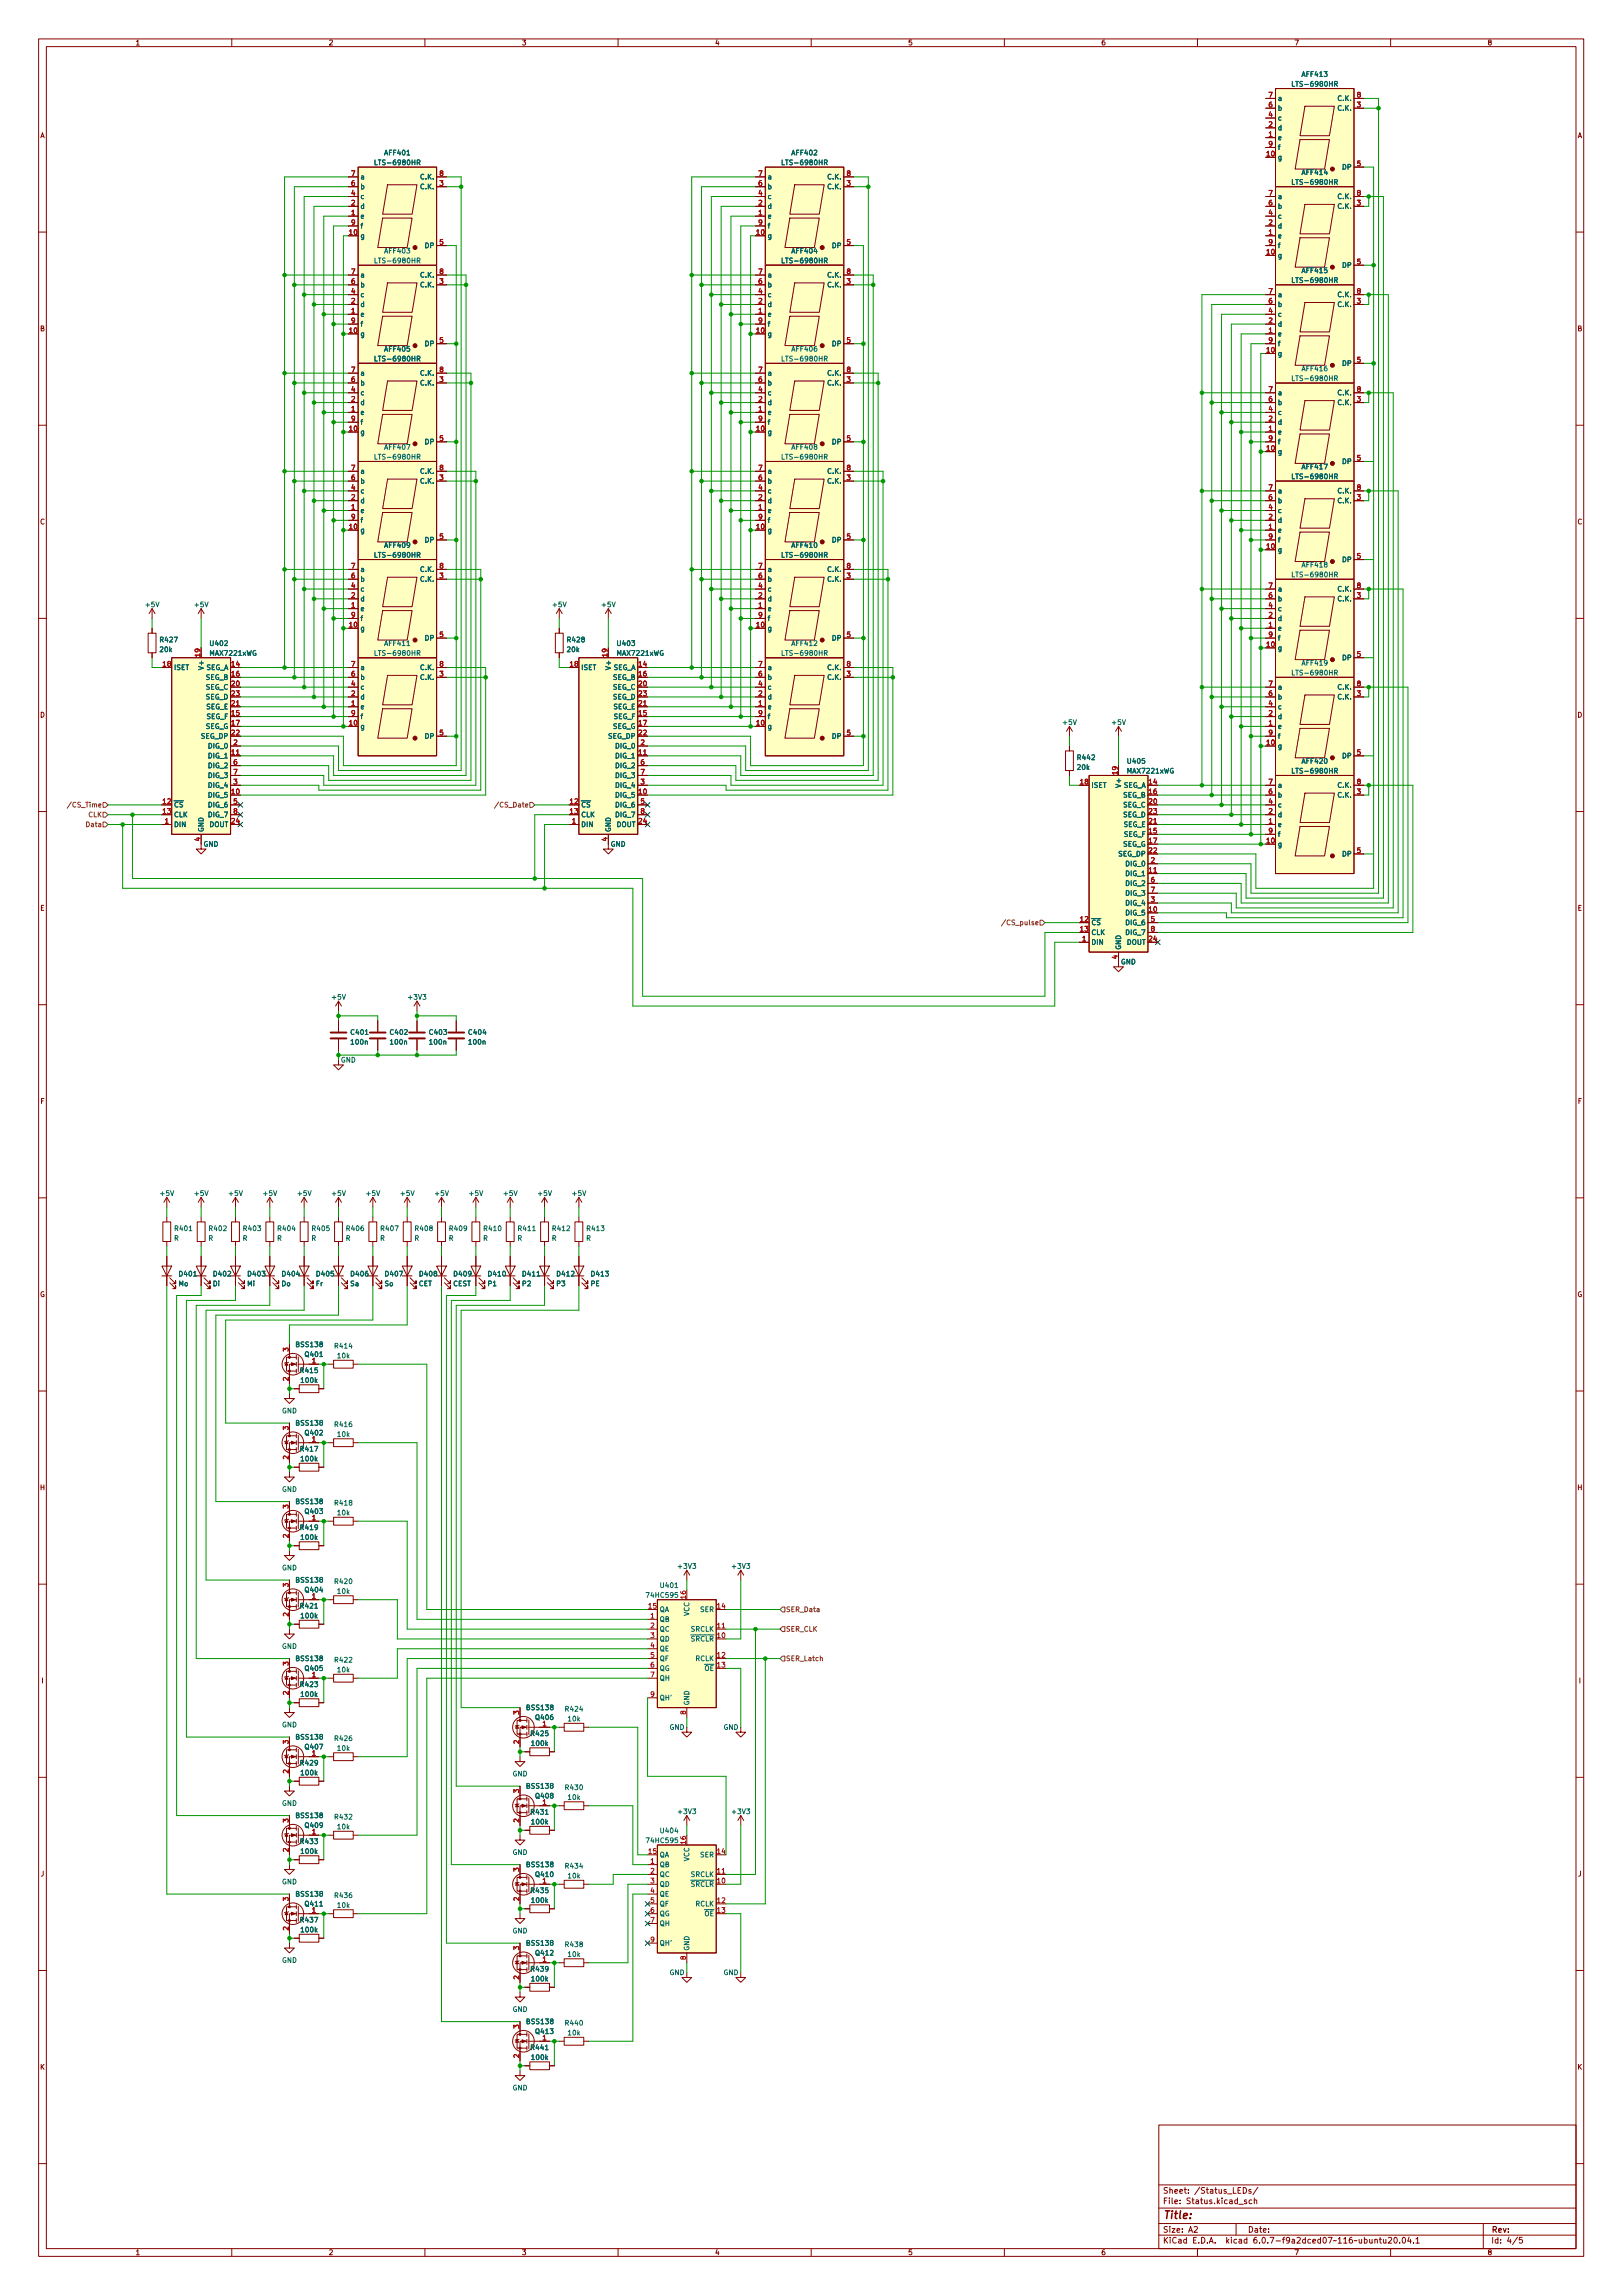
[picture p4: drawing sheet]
<svg xmlns="http://www.w3.org/2000/svg" width="420mm" height="594mm" viewBox="0 0 420 594" stroke-linecap="round" stroke-linejoin="round" font-family="sans-serif">
<defs><g id="words">
<text font-size="2.8" fill="#840000" x="301" y="574.4">Title:</text>
<g font-size="2.1" fill="#840000">
<text x="301" y="567.8">Sheet: /Status_LEDs/</text>
<text x="301" y="570.5">File: Status.kicad_sch</text>
<text x="301" y="580.7">KiCad E.D.A. kicad 6.0.7-f9a2dced07~116~ubuntu20.04.1</text>
<text x="301" y="577.9">Size: A2</text>
<text x="323" y="577.9">Date:</text>
<text x="386" y="577.9">Rev:</text>
<text x="386" y="580.7">Id: 4/5</text>
</g>
<g font-size="1.8" fill="#840000">
<text x="35" y="11.7">1</text>
<text x="85" y="11.7">2</text>
<text x="135" y="11.7">3</text>
<text x="185" y="11.7">4</text>
<text x="235" y="11.7">5</text>
<text x="285" y="11.7">6</text>
<text x="335" y="11.7">7</text>
<text x="385" y="11.7">8</text>
<text x="10.3" y="35.7">A</text>
<text x="408.3" y="35.7">A</text>
<text x="10.3" y="85.7">B</text>
<text x="408.3" y="85.7">B</text>
<text x="10.3" y="135.7">C</text>
<text x="408.3" y="135.7">C</text>
<text x="10.3" y="185.7">D</text>
<text x="408.3" y="185.7">D</text>
<text x="10.4" y="235.7">E</text>
<text x="408.4" y="235.7">E</text>
<text x="10.4" y="285.7">F</text>
<text x="408.4" y="285.7">F</text>
<text x="10.3" y="335.7">G</text>
<text x="408.3" y="335.7">G</text>
<text x="10.3" y="385.7">H</text>
<text x="408.3" y="385.7">H</text>
<text x="10.7" y="435.7">I</text>
<text x="408.7" y="435.7">I</text>
<text x="10.5" y="485.7">J</text>
<text x="408.5" y="485.7">J</text>
<text x="10.3" y="535.7">K</text>
<text x="408.3" y="535.7">K</text>
<text x="35" y="583.7">1</text>
<text x="85" y="583.7">2</text>
<text x="135" y="583.7">3</text>
<text x="185" y="583.7">4</text>
<text x="235" y="583.7">5</text>
<text x="285" y="583.7">6</text>
<text x="335" y="583.7">7</text>
<text x="385" y="583.7">8</text>
</g>
<g font-size="1.8" fill="#006464">
<text x="335.2" y="22.4">LTS-6980HR</text>
<text x="337.2" y="19.9">AFF413</text>
<text x="330.7" y="28.6">b</text>
<text x="330.7" y="26.1">a</text>
<text x="346.5" y="28.6">C.K.</text>
<text x="346.5" y="26.1">C.K.</text>
<text x="330.7" y="33.7">d</text>
<text x="330.7" y="31.2">c</text>
<text x="99.7" y="40.2">AFF401</text>
<text x="205.1" y="40.2">AFF402</text>
<text x="330.7" y="36.3">e</text>
<text x="330.7" y="41.3">g</text>
<text x="330.7" y="38.8">f</text>
<text x="93.2" y="46.4">a</text>
<text x="97.7" y="42.7">LTS-6980HR</text>
<text x="109" y="46.4">C.K.</text>
<text x="198.6" y="46.4">a</text>
<text x="203.1" y="42.7">LTS-6980HR</text>
<text x="214.4" y="46.4">C.K.</text>
<text x="335.2" y="47.8">LTS-6980HR</text>
<text x="337.2" y="45.3">AFF414</text>
<text x="347.6" y="43.9">DP</text>
<text x="93.2" y="51.5">c</text>
<text x="93.2" y="49">b</text>
<text x="109" y="49">C.K.</text>
<text x="198.6" y="51.5">c</text>
<text x="198.6" y="49">b</text>
<text x="214.4" y="49">C.K.</text>
<text x="330.7" y="51.5">a</text>
<text x="346.5" y="51.5">C.K.</text>
<text x="93.2" y="56.6">e</text>
<text x="93.2" y="54">d</text>
<text x="93.2" y="59.1">f</text>
<text x="198.6" y="56.6">e</text>
<text x="198.6" y="54">d</text>
<text x="198.6" y="59.1">f</text>
<text x="330.7" y="59.1">d</text>
<text x="330.7" y="56.6">c</text>
<text x="330.7" y="54">b</text>
<text x="346.5" y="54">C.K.</text>
<text x="93.2" y="61.7">g</text>
<text x="99.7" y="65.6">AFF403</text>
<text x="110.1" y="64.2">DP</text>
<text x="198.6" y="61.7">g</text>
<text x="205.1" y="65.6">AFF404</text>
<text x="215.5" y="64.2">DP</text>
<text x="330.7" y="61.7">e</text>
<text x="330.7" y="64.2">f</text>
<text x="93.2" y="71.8">a</text>
<text x="97.7" y="68.1">LTS-6980HR</text>
<text x="109" y="71.8">C.K.</text>
<text x="198.6" y="71.8">a</text>
<text x="203.1" y="68.1">LTS-6980HR</text>
<text x="214.4" y="71.8">C.K.</text>
<text x="330.7" y="66.7">g</text>
<text x="337.2" y="70.7">AFF415</text>
<text x="347.6" y="69.3">DP</text>
<text x="93.2" y="76.9">c</text>
<text x="93.2" y="74.4">b</text>
<text x="109" y="74.4">C.K.</text>
<text x="198.6" y="76.9">c</text>
<text x="198.6" y="74.4">b</text>
<text x="214.4" y="74.4">C.K.</text>
<text x="330.7" y="76.9">a</text>
<text x="335.2" y="73.2">LTS-6980HR</text>
<text x="346.5" y="76.9">C.K.</text>
<text x="93.2" y="82">e</text>
<text x="93.2" y="79.4">d</text>
<text x="198.6" y="82">e</text>
<text x="198.6" y="79.4">d</text>
<text x="330.7" y="82">c</text>
<text x="330.7" y="79.4">b</text>
<text x="346.5" y="79.4">C.K.</text>
<text x="93.2" y="87.1">g</text>
<text x="93.2" y="84.5">f</text>
<text x="110.1" y="89.6">DP</text>
<text x="198.6" y="87.1">g</text>
<text x="198.6" y="84.5">f</text>
<text x="215.5" y="89.6">DP</text>
<text x="330.7" y="87.1">e</text>
<text x="330.7" y="84.5">d</text>
<text x="330.7" y="89.6">f</text>
<text x="97.7" y="93.5">LTS-6980HR</text>
<text x="99.7" y="91">AFF405</text>
<text x="203.1" y="93.5">LTS-6980HR</text>
<text x="205.1" y="91">AFF406</text>
<text x="330.7" y="92.1">g</text>
<text x="347.6" y="94.7">DP</text>
<text x="93.2" y="99.8">b</text>
<text x="93.2" y="97.2">a</text>
<text x="109" y="99.8">C.K.</text>
<text x="109" y="97.2">C.K.</text>
<text x="198.6" y="99.8">b</text>
<text x="198.6" y="97.2">a</text>
<text x="214.4" y="99.8">C.K.</text>
<text x="214.4" y="97.2">C.K.</text>
<text x="335.2" y="98.6">LTS-6980HR</text>
<text x="337.2" y="96.1">AFF416</text>
<text x="93.2" y="107.4">e</text>
<text x="93.2" y="104.8">d</text>
<text x="93.2" y="102.3">c</text>
<text x="198.6" y="107.4">e</text>
<text x="198.6" y="104.8">d</text>
<text x="198.6" y="102.3">c</text>
<text x="330.7" y="107.4">c</text>
<text x="330.7" y="104.8">b</text>
<text x="330.7" y="102.3">a</text>
<text x="346.5" y="104.8">C.K.</text>
<text x="346.5" y="102.3">C.K.</text>
<text x="93.2" y="112.5">g</text>
<text x="93.2" y="109.9">f</text>
<text x="198.6" y="112.5">g</text>
<text x="198.6" y="109.9">f</text>
<text x="330.7" y="112.5">e</text>
<text x="330.7" y="109.9">d</text>
<text x="97.7" y="118.9">LTS-6980HR</text>
<text x="99.7" y="116.4">AFF407</text>
<text x="110.1" y="115">DP</text>
<text x="203.1" y="118.9">LTS-6980HR</text>
<text x="205.1" y="116.4">AFF408</text>
<text x="215.5" y="115">DP</text>
<text x="330.7" y="117.5">g</text>
<text x="330.7" y="115">f</text>
<text x="93.2" y="125.2">b</text>
<text x="93.2" y="122.6">a</text>
<text x="109" y="125.2">C.K.</text>
<text x="109" y="122.6">C.K.</text>
<text x="198.6" y="125.2">b</text>
<text x="198.6" y="122.6">a</text>
<text x="214.4" y="125.2">C.K.</text>
<text x="214.4" y="122.6">C.K.</text>
<text x="335.2" y="124">LTS-6980HR</text>
<text x="337.2" y="121.5">AFF417</text>
<text x="347.6" y="120.1">DP</text>
<text x="93.2" y="130.2">d</text>
<text x="93.2" y="127.7">c</text>
<text x="198.6" y="130.2">d</text>
<text x="198.6" y="127.7">c</text>
<text x="330.7" y="130.2">b</text>
<text x="330.7" y="127.7">a</text>
<text x="346.5" y="130.2">C.K.</text>
<text x="346.5" y="127.7">C.K.</text>
<text x="93.2" y="132.8">e</text>
<text x="93.2" y="137.9">g</text>
<text x="93.2" y="135.3">f</text>
<text x="198.6" y="132.8">e</text>
<text x="198.6" y="137.9">g</text>
<text x="198.6" y="135.3">f</text>
<text x="330.7" y="137.9">e</text>
<text x="330.7" y="135.3">d</text>
<text x="330.7" y="132.8">c</text>
<text x="99.7" y="141.8">AFF409</text>
<text x="110.1" y="140.4">DP</text>
<text x="205.1" y="141.8">AFF410</text>
<text x="215.5" y="140.4">DP</text>
<text x="330.7" y="142.9">g</text>
<text x="330.7" y="140.4">f</text>
<text x="93.2" y="148">a</text>
<text x="97.7" y="144.3">LTS-6980HR</text>
<text x="109" y="148">C.K.</text>
<text x="198.6" y="148">a</text>
<text x="203.1" y="144.3">LTS-6980HR</text>
<text x="214.4" y="148">C.K.</text>
<text x="335.2" y="149.4">LTS-6980HR</text>
<text x="337.2" y="146.9">AFF418</text>
<text x="347.6" y="145.5">DP</text>
<text x="93.2" y="155.6">d</text>
<text x="93.2" y="153.1">c</text>
<text x="93.2" y="150.6">b</text>
<text x="109" y="150.6">C.K.</text>
<text x="198.6" y="155.6">d</text>
<text x="198.6" y="153.1">c</text>
<text x="198.6" y="150.6">b</text>
<text x="214.4" y="150.6">C.K.</text>
<text x="330.7" y="155.6">b</text>
<text x="330.7" y="153.1">a</text>
<text x="346.5" y="155.6">C.K.</text>
<text x="346.5" y="153.1">C.K.</text>
<text x="37.8" y="157.2">+5V</text>
<text x="50.5" y="157.2">+5V</text>
<text x="93.2" y="158.2">e</text>
<text x="93.2" y="160.7">f</text>
<text x="143.2" y="157.2">+5V</text>
<text x="155.9" y="157.2">+5V</text>
<text x="198.6" y="158.2">e</text>
<text x="198.6" y="160.7">f</text>
<text x="330.7" y="160.7">d</text>
<text x="330.7" y="158.2">c</text>
<text x="41.6" y="166.2">R427</text>
<text x="54.5" y="167.2">U402</text>
<text x="93.2" y="163.3">g</text>
<text x="99.7" y="167.2">AFF411</text>
<text x="110.1" y="165.8">DP</text>
<text x="147" y="166.2">R428</text>
<text x="159.9" y="167.2">U403</text>
<text x="198.6" y="163.3">g</text>
<text x="205.1" y="167.2">AFF412</text>
<text x="215.5" y="165.8">DP</text>
<text x="330.7" y="163.3">e</text>
<text x="330.7" y="165.8">f</text>
<text x="41.5" y="168.8">20k</text>
<text x="45" y="173.4">ISET</text>
<text x="52.7" y="173" transform="rotate(-90 52.7 173)">V+</text>
<text x="53.2" y="173.4">SEG_A</text>
<text x="54.4" y="169.7">MAX7221xWG</text>
<text x="93.2" y="173.4">a</text>
<text x="97.7" y="169.7">LTS-6980HR</text>
<text x="109" y="173.4">C.K.</text>
<text x="146.9" y="168.8">20k</text>
<text x="150.4" y="173.4">ISET</text>
<text x="158.1" y="173" transform="rotate(-90 158.1 173)">V+</text>
<text x="158.6" y="173.4">SEG_A</text>
<text x="159.8" y="169.7">MAX7221xWG</text>
<text x="198.6" y="173.4">a</text>
<text x="203.1" y="169.7">LTS-6980HR</text>
<text x="214.4" y="173.4">C.K.</text>
<text x="330.7" y="168.3">g</text>
<text x="337.2" y="172.3">AFF419</text>
<text x="347.6" y="170.9">DP</text>
<text x="53.2" y="176">SEG_B</text>
<text x="53.2" y="178.5">SEG_C</text>
<text x="93.2" y="178.5">c</text>
<text x="93.2" y="176">b</text>
<text x="109" y="176">C.K.</text>
<text x="158.6" y="176">SEG_B</text>
<text x="158.6" y="178.5">SEG_C</text>
<text x="198.6" y="178.5">c</text>
<text x="198.6" y="176">b</text>
<text x="214.4" y="176">C.K.</text>
<text x="330.7" y="178.5">a</text>
<text x="335.2" y="174.8">LTS-6980HR</text>
<text x="346.5" y="178.5">C.K.</text>
<text x="53.2" y="181">SEG_D</text>
<text x="53.3" y="183.6">SEG_E</text>
<text x="93.2" y="183.6">e</text>
<text x="93.2" y="181">d</text>
<text x="158.6" y="181">SEG_D</text>
<text x="158.7" y="183.6">SEG_E</text>
<text x="198.6" y="183.6">e</text>
<text x="198.6" y="181">d</text>
<text x="330.7" y="183.6">c</text>
<text x="330.7" y="181">b</text>
<text x="346.5" y="181">C.K.</text>
<text x="52" y="191.2">SEG_DP</text>
<text x="53.1" y="188.7">SEG_G</text>
<text x="53.4" y="186.1">SEG_F</text>
<text x="93.2" y="188.7">g</text>
<text x="93.2" y="186.1">f</text>
<text x="110.1" y="191.2">DP</text>
<text x="157.4" y="191.2">SEG_DP</text>
<text x="158.5" y="188.7">SEG_G</text>
<text x="158.8" y="186.1">SEG_F</text>
<text x="198.6" y="188.7">g</text>
<text x="198.6" y="186.1">f</text>
<text x="215.5" y="191.2">DP</text>
<text x="275.3" y="187.6">+5V</text>
<text x="288" y="187.6">+5V</text>
<text x="330.7" y="188.7">e</text>
<text x="330.7" y="186.1">d</text>
<text x="330.7" y="191.2">f</text>
<text x="54.1" y="196.3">DIG_1</text>
<text x="54.1" y="193.7">DIG_0</text>
<text x="159.5" y="196.3">DIG_1</text>
<text x="159.5" y="193.7">DIG_0</text>
<text x="279.1" y="196.7">R442</text>
<text x="292" y="197.7">U405</text>
<text x="330.7" y="193.7">g</text>
<text x="337.2" y="197.7">AFF420</text>
<text x="347.6" y="196.3">DP</text>
<text x="54.1" y="203.9">DIG_4</text>
<text x="54.1" y="198.8">DIG_2</text>
<text x="54.1" y="201.4">DIG_3</text>
<text x="159.5" y="203.9">DIG_4</text>
<text x="159.5" y="198.8">DIG_2</text>
<text x="159.5" y="201.4">DIG_3</text>
<text x="279" y="199.3">20k</text>
<text x="282.4" y="203.9">ISET</text>
<text x="290.2" y="203.5" transform="rotate(-90 290.2 203.5)">V+</text>
<text x="290.7" y="203.9">SEG_A</text>
<text x="291.9" y="200.2">MAX7221xWG</text>
<text x="330.7" y="203.9">a</text>
<text x="335.2" y="200.2">LTS-6980HR</text>
<text x="346.5" y="203.9">C.K.</text>
<text x="45" y="209">~{CS}</text>
<text x="54.1" y="206.4">DIG_5</text>
<text x="54.1" y="209">DIG_6</text>
<text x="150.4" y="209">~{CS}</text>
<text x="159.5" y="206.4">DIG_5</text>
<text x="159.5" y="209">DIG_6</text>
<text x="290.7" y="206.4">SEG_B</text>
<text x="290.7" y="209">SEG_C</text>
<text x="330.7" y="209">c</text>
<text x="330.7" y="206.4">b</text>
<text x="346.5" y="206.4">C.K.</text>
<text x="45" y="214.1">DIN</text>
<text x="45" y="211.5">CLK</text>
<text x="52.7" y="215.5" transform="rotate(-90 52.7 215.5)">GND</text>
<text x="54.1" y="211.5">DIG_7</text>
<text x="54.2" y="214.1">DOUT</text>
<text x="150.4" y="214.1">DIN</text>
<text x="150.4" y="211.5">CLK</text>
<text x="158.1" y="215.5" transform="rotate(-90 158.1 215.5)">GND</text>
<text x="159.5" y="211.5">DIG_7</text>
<text x="159.6" y="214.1">DOUT</text>
<text x="290.7" y="211.5">SEG_D</text>
<text x="290.8" y="214.1">SEG_E</text>
<text x="330.7" y="214.1">e</text>
<text x="330.7" y="211.5">d</text>
<text x="52.6" y="219.1">GND</text>
<text x="158.1" y="219.1">GND</text>
<text x="289.5" y="221.7">SEG_DP</text>
<text x="290.6" y="219.1">SEG_G</text>
<text x="290.9" y="216.6">SEG_F</text>
<text x="330.7" y="219.1">g</text>
<text x="330.7" y="216.6">f</text>
<text x="347.6" y="221.7">DP</text>
<text x="291.6" y="226.8">DIG_1</text>
<text x="291.6" y="224.2">DIG_0</text>
<text x="291.6" y="229.3">DIG_2</text>
<text x="291.6" y="231.8">DIG_3</text>
<text x="282.4" y="239.5">~{CS}</text>
<text x="291.6" y="236.9">DIG_5</text>
<text x="291.6" y="234.4">DIG_4</text>
<text x="291.6" y="239.5">DIG_6</text>
<text x="282.4" y="244.5">DIN</text>
<text x="282.4" y="242">CLK</text>
<text x="290.2" y="245.9" transform="rotate(-90 290.2 245.9)">GND</text>
<text x="291.6" y="242">DIG_7</text>
<text x="291.7" y="244.5">DOUT</text>
<text x="290.1" y="249.6">GND</text>
<text x="86" y="258.8">+5V</text>
<text x="105.9" y="258.8">+3V3</text>
<text x="91" y="267.8">C401</text>
<text x="101.1" y="267.8">C402</text>
<text x="111.3" y="267.8">C403</text>
<text x="121.4" y="267.8">C404</text>
<text x="88.2" y="275">GND</text>
<text x="91" y="270.4">100n</text>
<text x="101.2" y="270.4">100n</text>
<text x="111.3" y="270.4">100n</text>
<text x="121.5" y="270.4">100n</text>
<text x="41.6" y="309.6">+5V</text>
<text x="50.5" y="309.6">+5V</text>
<text x="59.4" y="309.6">+5V</text>
<text x="68.3" y="309.6">+5V</text>
<text x="77.1" y="309.6">+5V</text>
<text x="86" y="309.6">+5V</text>
<text x="94.9" y="309.6">+5V</text>
<text x="103.8" y="309.6">+5V</text>
<text x="112.7" y="309.6">+5V</text>
<text x="121.6" y="309.6">+5V</text>
<text x="130.5" y="309.6">+5V</text>
<text x="139.4" y="309.6">+5V</text>
<text x="148.3" y="309.6">+5V</text>
<text x="45" y="321.2">R</text>
<text x="45.4" y="318.6">R401</text>
<text x="53.9" y="321.2">R</text>
<text x="54.3" y="318.6">R402</text>
<text x="62.8" y="321.2">R</text>
<text x="63.2" y="318.6">R403</text>
<text x="71.7" y="321.2">R</text>
<text x="72" y="318.6">R404</text>
<text x="80.6" y="321.2">R</text>
<text x="80.9" y="318.6">R405</text>
<text x="89.5" y="321.2">R</text>
<text x="89.8" y="318.6">R406</text>
<text x="98.4" y="321.2">R</text>
<text x="98.7" y="318.6">R407</text>
<text x="107.3" y="321.2">R</text>
<text x="107.6" y="318.6">R408</text>
<text x="116.2" y="321.2">R</text>
<text x="116.5" y="318.6">R409</text>
<text x="125" y="321.2">R</text>
<text x="125.4" y="318.6">R410</text>
<text x="133.9" y="321.2">R</text>
<text x="134.3" y="318.6">R411</text>
<text x="142.8" y="321.2">R</text>
<text x="143.2" y="318.6">R412</text>
<text x="151.7" y="321.2">R</text>
<text x="152.1" y="318.6">R413</text>
<text x="46.2" y="332.9">Mo</text>
<text x="46.5" y="330.4">D401</text>
<text x="55.1" y="332.9">Di</text>
<text x="55.4" y="330.4">D402</text>
<text x="64" y="332.9">Mi</text>
<text x="64.3" y="330.4">D403</text>
<text x="72.9" y="332.9">Do</text>
<text x="73.2" y="330.4">D404</text>
<text x="81.8" y="332.9">Fr</text>
<text x="82.1" y="330.4">D405</text>
<text x="90.7" y="332.9">Sa</text>
<text x="91" y="330.4">D406</text>
<text x="99.6" y="332.9">So</text>
<text x="99.9" y="330.4">D407</text>
<text x="108.3" y="332.9">CET</text>
<text x="108.7" y="330.4">D408</text>
<text x="117.2" y="332.9">CEST</text>
<text x="117.6" y="330.4">D409</text>
<text x="126.3" y="332.9">P1</text>
<text x="126.5" y="330.4">D410</text>
<text x="135.2" y="332.9">P2</text>
<text x="135.4" y="330.4">D411</text>
<text x="144.1" y="332.9">P3</text>
<text x="144.3" y="330.4">D412</text>
<text x="152.9" y="332.9">PE</text>
<text x="153.2" y="330.4">D413</text>
<text x="76.8" y="348.7">BSS138</text>
<text x="79.1" y="351.2">Q401</text>
<text x="86.8" y="349.1">R414</text>
<text x="87.4" y="351.6">10k</text>
<text x="77.9" y="355.4">R415</text>
<text x="78" y="357.9">100k</text>
<text x="73" y="365.8">GND</text>
<text x="76.8" y="369">BSS138</text>
<text x="79.1" y="371.5">Q402</text>
<text x="86.8" y="369.4">R416</text>
<text x="87.4" y="371.9">10k</text>
<text x="77.9" y="375.7">R417</text>
<text x="78" y="378.3">100k</text>
<text x="73" y="386.2">GND</text>
<text x="76.8" y="389.3">BSS138</text>
<text x="86.8" y="389.7">R418</text>
<text x="79.1" y="391.9">Q403</text>
<text x="87.4" y="392.2">10k</text>
<text x="77.9" y="396">R419</text>
<text x="78" y="398.6">100k</text>
<text x="73" y="406.5">GND</text>
<text x="175.7" y="406.1">+3V3</text>
<text x="189.7" y="406.1">+3V3</text>
<text x="76.8" y="409.6">BSS138</text>
<text x="79.1" y="412.2">Q404</text>
<text x="86.8" y="410">R420</text>
<text x="87.4" y="412.5">10k</text>
<text x="167.6" y="413.6">74HC595</text>
<text x="171.1" y="411">U401</text>
<text x="77.9" y="416.4">R421</text>
<text x="78" y="418.9">100k</text>
<text x="170.7" y="419.8">QB</text>
<text x="170.7" y="417.3">QA</text>
<text x="178.4" y="418.3" transform="rotate(-90 178.4 418.3)">VCC</text>
<text x="181.3" y="417.3">SER</text>
<text x="170.7" y="422.3">QC</text>
<text x="170.7" y="424.9">QD</text>
<text x="177.4" y="424.9">~{SRCLR}</text>
<text x="178.8" y="422.3">SRCLK</text>
<text x="73" y="426.8">GND</text>
<text x="76.8" y="430">BSS138</text>
<text x="86.8" y="430.3">R422</text>
<text x="170.7" y="427.4">QE</text>
<text x="170.7" y="430">QF</text>
<text x="180" y="430">RCLK</text>
<text x="77.9" y="436.7">R423</text>
<text x="79.1" y="432.5">Q405</text>
<text x="87.4" y="432.9">10k</text>
<text x="170.7" y="432.5">QG</text>
<text x="170.7" y="435">QH</text>
<text x="181" y="432.5">~{OE}</text>
<text x="78" y="439.2">100k</text>
<text x="136.5" y="442.7">BSS138</text>
<text x="146.5" y="443">R424</text>
<text x="170.7" y="440.1">QH'</text>
<text x="178.4" y="441.5" transform="rotate(-90 178.4 441.5)">GND</text>
<text x="73" y="447.1">GND</text>
<text x="137.6" y="449.4">R425</text>
<text x="138.8" y="445.2">Q406</text>
<text x="147.1" y="445.6">10k</text>
<text x="173.3" y="447.7">GND</text>
<text x="187.3" y="447.7">GND</text>
<text x="76.8" y="450.3">BSS138</text>
<text x="79.1" y="452.8">Q407</text>
<text x="86.8" y="450.7">R426</text>
<text x="87.4" y="453.2">10k</text>
<text x="137.7" y="451.9">100k</text>
<text x="77.9" y="457">R429</text>
<text x="78" y="459.5">100k</text>
<text x="132.7" y="459.8">GND</text>
<text x="73" y="467.4">GND</text>
<text x="136.5" y="463">BSS138</text>
<text x="138.8" y="465.5">Q408</text>
<text x="146.5" y="463.4">R430</text>
<text x="147.1" y="465.9">10k</text>
<text x="76.8" y="470.6">BSS138</text>
<text x="79.1" y="473.1">Q409</text>
<text x="86.8" y="471">R432</text>
<text x="87.4" y="473.5">10k</text>
<text x="137.6" y="469.7">R431</text>
<text x="137.7" y="472.2">100k</text>
<text x="175.7" y="469.6">+3V3</text>
<text x="189.7" y="469.6">+3V3</text>
<text x="77.9" y="477.3">R433</text>
<text x="78" y="479.9">100k</text>
<text x="167.6" y="477.1">74HC595</text>
<text x="171.1" y="474.5">U404</text>
<text x="132.7" y="480.1">GND</text>
<text x="136.5" y="483.3">BSS138</text>
<text x="138.8" y="485.8">Q410</text>
<text x="146.5" y="483.7">R434</text>
<text x="170.7" y="483.3">QB</text>
<text x="170.7" y="480.8">QA</text>
<text x="170.7" y="485.8">QC</text>
<text x="178.4" y="481.8" transform="rotate(-90 178.4 481.8)">VCC</text>
<text x="178.8" y="485.8">SRCLK</text>
<text x="181.3" y="480.8">SER</text>
<text x="73" y="487.8">GND</text>
<text x="76.8" y="490.9">BSS138</text>
<text x="86.8" y="491.3">R436</text>
<text x="137.6" y="490">R435</text>
<text x="147.1" y="486.2">10k</text>
<text x="170.7" y="488.4">QD</text>
<text x="170.7" y="490.9">QE</text>
<text x="177.4" y="488.4">~{SRCLR}</text>
<text x="77.9" y="497.6">R437</text>
<text x="79.1" y="493.5">Q411</text>
<text x="87.4" y="493.8">10k</text>
<text x="137.7" y="492.6">100k</text>
<text x="170.7" y="493.5">QF</text>
<text x="170.7" y="496">QG</text>
<text x="180" y="493.5">RCLK</text>
<text x="181" y="496">~{OE}</text>
<text x="78" y="500.2">100k</text>
<text x="132.7" y="500.5">GND</text>
<text x="136.5" y="503.6">BSS138</text>
<text x="146.5" y="504">R438</text>
<text x="170.7" y="498.5">QH</text>
<text x="170.7" y="503.6">QH'</text>
<text x="73" y="508.1">GND</text>
<text x="138.8" y="506.2">Q412</text>
<text x="147.1" y="506.5">10k</text>
<text x="178.4" y="505" transform="rotate(-90 178.4 505)">GND</text>
<text x="137.6" y="510.3">R439</text>
<text x="137.7" y="512.9">100k</text>
<text x="173.3" y="511.2">GND</text>
<text x="187.3" y="511.2">GND</text>
<text x="132.7" y="520.8">GND</text>
<text x="136.5" y="523.9">BSS138</text>
<text x="138.8" y="526.5">Q413</text>
<text x="146.5" y="524.3">R440</text>
<text x="147.1" y="526.8">10k</text>
<text x="137.6" y="530.7">R441</text>
<text x="137.7" y="533.2">100k</text>
<text x="132.7" y="541.1">GND</text>
</g>
<g font-size="1.8" fill="#a90000">
<text x="328.4" y="27.8">6</text>
<text x="328.4" y="25.2">7</text>
<text x="351.3" y="27.8">3</text>
<text x="351.3" y="25.2">8</text>
<text x="328.4" y="35.4">1</text>
<text x="328.4" y="32.8">2</text>
<text x="328.4" y="30.3">4</text>
<text x="327.9" y="40.5">10</text>
<text x="328.4" y="37.9">9</text>
<text x="90.9" y="45.5">7</text>
<text x="113.8" y="45.5">8</text>
<text x="196.4" y="45.5">7</text>
<text x="219.2" y="45.5">8</text>
<text x="351.3" y="43">5</text>
<text x="90.9" y="53.2">2</text>
<text x="90.9" y="50.6">4</text>
<text x="90.9" y="48.1">6</text>
<text x="113.8" y="48.1">3</text>
<text x="196.4" y="53.2">2</text>
<text x="196.4" y="50.6">4</text>
<text x="196.4" y="48.1">6</text>
<text x="219.2" y="48.1">3</text>
<text x="328.4" y="53.2">6</text>
<text x="328.4" y="50.6">7</text>
<text x="351.3" y="53.2">3</text>
<text x="351.3" y="50.6">8</text>
<text x="90.9" y="55.7">1</text>
<text x="90.9" y="58.2">9</text>
<text x="196.4" y="55.7">1</text>
<text x="196.4" y="58.2">9</text>
<text x="328.4" y="58.2">2</text>
<text x="328.4" y="55.7">4</text>
<text x="90.5" y="60.8">10</text>
<text x="113.8" y="63.3">5</text>
<text x="195.9" y="60.8">10</text>
<text x="219.2" y="63.3">5</text>
<text x="327.9" y="65.9">10</text>
<text x="328.4" y="60.8">1</text>
<text x="328.4" y="63.3">9</text>
<text x="90.9" y="70.9">7</text>
<text x="113.8" y="70.9">8</text>
<text x="196.4" y="70.9">7</text>
<text x="219.2" y="70.9">8</text>
<text x="351.3" y="68.4">5</text>
<text x="90.9" y="76">4</text>
<text x="90.9" y="73.5">6</text>
<text x="113.8" y="73.5">3</text>
<text x="196.4" y="76">4</text>
<text x="196.4" y="73.5">6</text>
<text x="219.2" y="73.5">3</text>
<text x="328.4" y="76">7</text>
<text x="351.3" y="76">8</text>
<text x="90.9" y="81.1">1</text>
<text x="90.9" y="78.6">2</text>
<text x="90.9" y="83.6">9</text>
<text x="196.4" y="81.1">1</text>
<text x="196.4" y="78.6">2</text>
<text x="196.4" y="83.6">9</text>
<text x="328.4" y="83.6">2</text>
<text x="328.4" y="81.1">4</text>
<text x="328.4" y="78.6">6</text>
<text x="351.3" y="78.6">3</text>
<text x="90.5" y="86.2">10</text>
<text x="113.8" y="88.7">5</text>
<text x="195.9" y="86.2">10</text>
<text x="219.2" y="88.7">5</text>
<text x="328.4" y="86.2">1</text>
<text x="328.4" y="88.7">9</text>
<text x="327.9" y="91.3">10</text>
<text x="351.3" y="93.8">5</text>
<text x="90.9" y="101.4">4</text>
<text x="90.9" y="98.9">6</text>
<text x="90.9" y="96.3">7</text>
<text x="113.8" y="98.9">3</text>
<text x="113.8" y="96.3">8</text>
<text x="196.4" y="101.4">4</text>
<text x="196.4" y="98.9">6</text>
<text x="196.4" y="96.3">7</text>
<text x="219.2" y="98.9">3</text>
<text x="219.2" y="96.3">8</text>
<text x="328.4" y="101.4">7</text>
<text x="351.3" y="101.4">8</text>
<text x="90.9" y="106.5">1</text>
<text x="90.9" y="104">2</text>
<text x="196.4" y="106.5">1</text>
<text x="196.4" y="104">2</text>
<text x="328.4" y="106.5">4</text>
<text x="328.4" y="104">6</text>
<text x="351.3" y="104">3</text>
<text x="90.5" y="111.6">10</text>
<text x="90.9" y="109">9</text>
<text x="195.9" y="111.6">10</text>
<text x="196.4" y="109">9</text>
<text x="328.4" y="111.6">1</text>
<text x="328.4" y="109">2</text>
<text x="113.8" y="114.1">5</text>
<text x="219.2" y="114.1">5</text>
<text x="327.9" y="116.7">10</text>
<text x="328.4" y="114.1">9</text>
<text x="351.3" y="119.2">5</text>
<text x="90.9" y="124.3">6</text>
<text x="90.9" y="121.7">7</text>
<text x="113.8" y="124.3">3</text>
<text x="113.8" y="121.7">8</text>
<text x="196.4" y="124.3">6</text>
<text x="196.4" y="121.7">7</text>
<text x="219.2" y="124.3">3</text>
<text x="219.2" y="121.7">8</text>
<text x="90.9" y="131.9">1</text>
<text x="90.9" y="129.4">2</text>
<text x="90.9" y="126.8">4</text>
<text x="196.4" y="131.9">1</text>
<text x="196.4" y="129.4">2</text>
<text x="196.4" y="126.8">4</text>
<text x="328.4" y="131.9">4</text>
<text x="328.4" y="129.4">6</text>
<text x="328.4" y="126.8">7</text>
<text x="351.3" y="129.4">3</text>
<text x="351.3" y="126.8">8</text>
<text x="90.5" y="137">10</text>
<text x="90.9" y="134.4">9</text>
<text x="195.9" y="137">10</text>
<text x="196.4" y="134.4">9</text>
<text x="328.4" y="137">1</text>
<text x="328.4" y="134.4">2</text>
<text x="113.8" y="139.5">5</text>
<text x="219.2" y="139.5">5</text>
<text x="327.9" y="142.1">10</text>
<text x="328.4" y="139.5">9</text>
<text x="90.9" y="149.7">6</text>
<text x="90.9" y="147.1">7</text>
<text x="113.8" y="149.7">3</text>
<text x="113.8" y="147.1">8</text>
<text x="196.4" y="149.7">6</text>
<text x="196.4" y="147.1">7</text>
<text x="219.2" y="149.7">3</text>
<text x="219.2" y="147.1">8</text>
<text x="351.3" y="144.6">5</text>
<text x="90.9" y="154.8">2</text>
<text x="90.9" y="152.2">4</text>
<text x="196.4" y="154.8">2</text>
<text x="196.4" y="152.2">4</text>
<text x="328.4" y="154.8">6</text>
<text x="328.4" y="152.2">7</text>
<text x="351.3" y="154.8">3</text>
<text x="351.3" y="152.2">8</text>
<text x="90.9" y="157.3">1</text>
<text x="90.9" y="159.8">9</text>
<text x="196.4" y="157.3">1</text>
<text x="196.4" y="159.8">9</text>
<text x="328.4" y="159.8">2</text>
<text x="328.4" y="157.3">4</text>
<text x="90.5" y="162.4">10</text>
<text x="113.8" y="164.9">5</text>
<text x="195.9" y="162.4">10</text>
<text x="219.2" y="164.9">5</text>
<text x="327.9" y="167.5">10</text>
<text x="328.4" y="162.4">1</text>
<text x="328.4" y="164.9">9</text>
<text x="42.2" y="172.5">18</text>
<text x="51.8" y="170" transform="rotate(-90 51.8 170)">19</text>
<text x="60" y="172.5">14</text>
<text x="90.9" y="172.5">7</text>
<text x="113.8" y="172.5">8</text>
<text x="147.6" y="172.5">18</text>
<text x="157.2" y="170" transform="rotate(-90 157.2 170)">19</text>
<text x="165.4" y="172.5">14</text>
<text x="196.4" y="172.5">7</text>
<text x="219.2" y="172.5">8</text>
<text x="351.3" y="170">5</text>
<text x="60" y="175.1">16</text>
<text x="60" y="177.6">20</text>
<text x="90.9" y="177.6">4</text>
<text x="90.9" y="175.1">6</text>
<text x="113.8" y="175.1">3</text>
<text x="165.4" y="175.1">16</text>
<text x="165.4" y="177.6">20</text>
<text x="196.4" y="177.6">4</text>
<text x="196.4" y="175.1">6</text>
<text x="219.2" y="175.1">3</text>
<text x="328.4" y="177.6">7</text>
<text x="351.3" y="177.6">8</text>
<text x="60" y="185.2">15</text>
<text x="60" y="182.7">21</text>
<text x="60" y="180.2">23</text>
<text x="90.9" y="182.7">1</text>
<text x="90.9" y="180.2">2</text>
<text x="90.9" y="185.2">9</text>
<text x="165.4" y="185.2">15</text>
<text x="165.4" y="182.7">21</text>
<text x="165.4" y="180.2">23</text>
<text x="196.4" y="182.7">1</text>
<text x="196.4" y="180.2">2</text>
<text x="196.4" y="185.2">9</text>
<text x="328.4" y="185.2">2</text>
<text x="328.4" y="182.7">4</text>
<text x="328.4" y="180.2">6</text>
<text x="351.3" y="180.2">3</text>
<text x="60" y="187.8">17</text>
<text x="60" y="190.3">22</text>
<text x="90.5" y="187.8">10</text>
<text x="113.8" y="190.3">5</text>
<text x="165.4" y="187.8">17</text>
<text x="165.4" y="190.3">22</text>
<text x="195.9" y="187.8">10</text>
<text x="219.2" y="190.3">5</text>
<text x="328.4" y="187.8">1</text>
<text x="328.4" y="190.3">9</text>
<text x="60" y="195.4">11</text>
<text x="60.5" y="192.9">2</text>
<text x="60.5" y="197.9">6</text>
<text x="165.4" y="195.4">11</text>
<text x="165.9" y="192.9">2</text>
<text x="165.9" y="197.9">6</text>
<text x="327.9" y="192.9">10</text>
<text x="351.3" y="195.4">5</text>
<text x="60.5" y="203">3</text>
<text x="60.5" y="200.5">7</text>
<text x="165.9" y="203">3</text>
<text x="165.9" y="200.5">7</text>
<text x="279.7" y="203">18</text>
<text x="289.3" y="200.4" transform="rotate(-90 289.3 200.4)">19</text>
<text x="297.5" y="203">14</text>
<text x="328.4" y="203">7</text>
<text x="351.3" y="203">8</text>
<text x="42.2" y="208.1">12</text>
<text x="60" y="205.6">10</text>
<text x="60.5" y="208.1">5</text>
<text x="147.6" y="208.1">12</text>
<text x="165.4" y="205.6">10</text>
<text x="165.9" y="208.1">5</text>
<text x="297.5" y="205.6">16</text>
<text x="297.5" y="208.1">20</text>
<text x="328.4" y="208.1">4</text>
<text x="328.4" y="205.6">6</text>
<text x="351.3" y="205.6">3</text>
<text x="42.2" y="210.6">13</text>
<text x="42.7" y="213.2">1</text>
<text x="60" y="213.2">24</text>
<text x="60.5" y="210.6">8</text>
<text x="147.6" y="210.6">13</text>
<text x="148.1" y="213.2">1</text>
<text x="165.4" y="213.2">24</text>
<text x="165.9" y="210.6">8</text>
<text x="297.5" y="215.7">15</text>
<text x="297.5" y="213.2">21</text>
<text x="297.5" y="210.6">23</text>
<text x="328.4" y="213.2">1</text>
<text x="328.4" y="210.6">2</text>
<text x="328.4" y="215.7">9</text>
<text x="51.8" y="217.7" transform="rotate(-90 51.8 217.7)">4</text>
<text x="157.2" y="217.7" transform="rotate(-90 157.2 217.7)">4</text>
<text x="297.5" y="218.3">17</text>
<text x="297.5" y="220.8">22</text>
<text x="327.9" y="218.3">10</text>
<text x="351.3" y="220.8">5</text>
<text x="297.5" y="225.9">11</text>
<text x="298" y="223.3">2</text>
<text x="298" y="233.5">3</text>
<text x="298" y="228.4">6</text>
<text x="298" y="231">7</text>
<text x="279.7" y="238.6">12</text>
<text x="297.5" y="236">10</text>
<text x="298" y="238.6">5</text>
<text x="279.7" y="241.1">13</text>
<text x="280.2" y="243.7">1</text>
<text x="297.5" y="243.7">24</text>
<text x="298" y="241.1">8</text>
<text x="289.3" y="248.2" transform="rotate(-90 289.3 248.2)">4</text>
<text x="74.7" y="349.8" transform="rotate(-90 74.7 349.8)">3</text>
<text x="80.8" y="352.9">1</text>
<text x="74.7" y="357.4" transform="rotate(-90 74.7 357.4)">2</text>
<text x="74.7" y="370.1" transform="rotate(-90 74.7 370.1)">3</text>
<text x="74.7" y="377.8" transform="rotate(-90 74.7 377.8)">2</text>
<text x="80.8" y="373.2">1</text>
<text x="74.7" y="390.5" transform="rotate(-90 74.7 390.5)">3</text>
<text x="80.8" y="393.5">1</text>
<text x="74.7" y="398.1" transform="rotate(-90 74.7 398.1)">2</text>
<text x="74.7" y="410.8" transform="rotate(-90 74.7 410.8)">3</text>
<text x="80.8" y="413.8">1</text>
<text x="177.5" y="413.8" transform="rotate(-90 177.5 413.8)">16</text>
<text x="74.7" y="418.4" transform="rotate(-90 74.7 418.4)">2</text>
<text x="167.9" y="416.4">15</text>
<text x="168.4" y="418.9">1</text>
<text x="185.7" y="416.4">14</text>
<text x="168.4" y="421.5">2</text>
<text x="168.4" y="424">3</text>
<text x="185.7" y="424">10</text>
<text x="185.7" y="421.5">11</text>
<text x="74.7" y="431.1" transform="rotate(-90 74.7 431.1)">3</text>
<text x="168.4" y="426.5">4</text>
<text x="168.4" y="429.1">5</text>
<text x="168.4" y="431.6">6</text>
<text x="185.7" y="429.1">12</text>
<text x="185.7" y="431.6">13</text>
<text x="80.8" y="434.2">1</text>
<text x="168.4" y="434.2">7</text>
<text x="74.7" y="438.7" transform="rotate(-90 74.7 438.7)">2</text>
<text x="134.4" y="443.8" transform="rotate(-90 134.4 443.8)">3</text>
<text x="168.4" y="439.2">9</text>
<text x="177.5" y="443.8" transform="rotate(-90 177.5 443.8)">8</text>
<text x="140.5" y="446.9">1</text>
<text x="74.7" y="451.4" transform="rotate(-90 74.7 451.4)">3</text>
<text x="80.8" y="454.5">1</text>
<text x="134.4" y="451.4" transform="rotate(-90 134.4 451.4)">2</text>
<text x="74.7" y="459" transform="rotate(-90 74.7 459)">2</text>
<text x="134.4" y="464.1" transform="rotate(-90 134.4 464.1)">3</text>
<text x="140.5" y="467.2">1</text>
<text x="74.7" y="471.7" transform="rotate(-90 74.7 471.7)">3</text>
<text x="134.4" y="471.7" transform="rotate(-90 134.4 471.7)">2</text>
<text x="74.7" y="479.4" transform="rotate(-90 74.7 479.4)">2</text>
<text x="80.8" y="474.8">1</text>
<text x="167.9" y="479.9">15</text>
<text x="177.5" y="477.3" transform="rotate(-90 177.5 477.3)">16</text>
<text x="185.7" y="479.9">14</text>
<text x="134.4" y="484.4" transform="rotate(-90 134.4 484.4)">3</text>
<text x="168.4" y="482.4">1</text>
<text x="168.4" y="485">2</text>
<text x="185.7" y="485">11</text>
<text x="140.5" y="487.5">1</text>
<text x="168.4" y="487.5">3</text>
<text x="168.4" y="490">4</text>
<text x="185.7" y="487.5">10</text>
<text x="74.7" y="492.1" transform="rotate(-90 74.7 492.1)">3</text>
<text x="80.8" y="495.1">1</text>
<text x="134.4" y="492.1" transform="rotate(-90 134.4 492.1)">2</text>
<text x="168.4" y="492.6">5</text>
<text x="168.4" y="495.1">6</text>
<text x="168.4" y="497.7">7</text>
<text x="185.7" y="492.6">12</text>
<text x="185.7" y="495.1">13</text>
<text x="74.7" y="499.7" transform="rotate(-90 74.7 499.7)">2</text>
<text x="168.4" y="502.7">9</text>
<text x="134.4" y="504.8" transform="rotate(-90 134.4 504.8)">3</text>
<text x="140.5" y="507.8">1</text>
<text x="177.5" y="507.3" transform="rotate(-90 177.5 507.3)">8</text>
<text x="134.4" y="512.4" transform="rotate(-90 134.4 512.4)">2</text>
<text x="134.4" y="525.1" transform="rotate(-90 134.4 525.1)">3</text>
<text x="134.4" y="532.7" transform="rotate(-90 134.4 532.7)">2</text>
<text x="140.5" y="528.1">1</text>
</g>
<g font-size="1.8" fill="#725600">
<text x="18.4" y="209">/CS_Time</text>
<text x="129.2" y="209">/CS_Date</text>
<text x="22.6" y="214.1">Data</text>
<text x="22.8" y="211.5">CLK</text>
<text x="260.5" y="239.5">/CS_pulse</text>
<text x="203.4" y="417.3">SER_Data</text>
<text x="203.4" y="422.3">SER_CLK</text>
<text x="203.4" y="430">SER_Latch</text>
</g>
</g></defs>
<g fill="none" stroke="#840000" stroke-width=".26">
<path d="M10 10.1h400v574h-400zM12 12.1h396v570h-396zM60 10.1v2M110 10.1v2M160 10.1v2M210 10.1v2M260 10.1v2M310 10.1v2M360 10.1v2M327.7 35.6h2.5M327.7 33.1h2.5M327.7 28h2.5"/>
<path d="M327.7 30.6h2.5M327.7 25.5h2.5M327.7 38.2h2.5M330.2 22.9h20.3v25.4h-20.3zM336.5 36.1h7.7l-1.3 7.7h-7.6zM337.8 27.5h7.6l-1.2 7.6h-7.7zM350.5 28h2.6M350.5 25.5h2.6M90.2 56h2.5M90.2 53.4h2.5M90.2 48.3h2.5M90.2 50.9h2.5"/>
<path d="M90.2 45.8h2.5M90.2 58.5h2.5M92.7 43.3h20.3v25.4h-20.3zM99.1 56.5h7.6l-1.3 7.6h-7.6zM100.3 47.8h7.6l-1.2 7.6h-7.6zM113 48.3h2.6M113 45.8h2.6M195.6 56h2.5M195.6 53.4h2.5M195.6 48.3h2.5M195.6 50.9h2.5M195.6 45.8h2.5"/>
<path d="M195.6 58.5h2.5M198.1 43.3h20.3v25.4h-20.3zM204.5 56.5h7.6l-1.3 7.6h-7.6zM205.7 47.8h7.7l-1.3 7.6h-7.6zM218.4 48.3h2.6M218.4 45.8h2.6M327.7 56h2.5M327.7 53.4h2.5M327.7 50.9h2.5M327.7 58.5h2.5M330.2 48.3h20.3v25.4h-20.3zM337.8 52.9h7.6l-1.2 7.6h-7.7z"/>
<path d="M350.5 43.3h2.6M350.5 53.4h2.6M350.5 50.9h2.6M10 60.1h2M90.2 78.8h2.5M90.2 73.7h2.5M90.2 76.3h2.5M90.2 71.2h2.5M92.7 68.7h20.3v25.4h-20.3zM100.3 73.2h7.6l-1.2 7.6h-7.6zM113 73.7h2.6M113 71.2h2.6"/>
<path d="M113 63.6h2.6M195.6 78.8h2.5M195.6 73.7h2.5M195.6 76.3h2.5M195.6 71.2h2.5M198.1 68.7h20.3v25.4h-20.3zM205.7 73.2h7.7l-1.3 7.6h-7.6zM218.4 73.7h2.6M218.4 71.2h2.6M218.4 63.6h2.6M327.7 78.8h2.5M327.7 76.3h2.5"/>
<path d="M327.7 63.6h2.5M327.7 61h2.5M330.2 73.7h20.3v25.4h-20.3zM336.5 61.5h7.7l-1.3 7.7h-7.6zM337.8 78.3h7.6l-1.2 7.6h-7.7zM350.5 78.8h2.6M350.5 76.3h2.6M350.5 68.7h2.6M408 60.1h2M90.2 81.4h2.5M90.2 83.9h2.5M90.2 99.1h2.5"/>
<path d="M90.2 96.6h2.5M92.7 94.1h20.3v25.4h-20.3zM99.1 81.9h7.6l-1.3 7.6h-7.6zM100.3 98.6h7.6l-1.2 7.6h-7.6zM113 89h2.6M113 99.1h2.6M113 96.6h2.6M195.6 81.4h2.5M195.6 83.9h2.5M195.6 99.1h2.5M195.6 96.6h2.5M198.1 94.1h20.3v25.4h-20.3z"/>
<path d="M204.5 81.9h7.6l-1.3 7.6h-7.6zM205.7 98.6h7.7l-1.3 7.6h-7.6zM218.4 89h2.6M218.4 99.1h2.6M218.4 96.6h2.6M327.7 81.4h2.5M327.7 89h2.5M327.7 83.9h2.5M327.7 86.4h2.5M330.2 99.1h20.3v25.4h-20.3zM336.5 86.9h7.7l-1.3 7.7h-7.6zM350.5 94.1h2.6"/>
<path d="M10 110.1h2M90.2 106.8h2.5M90.2 104.2h2.5M90.2 101.7h2.5M90.2 109.3h2.5M92.7 119.5h20.3v25.4h-20.3zM99.1 107.3h7.6l-1.3 7.6h-7.6zM113 114.4h2.6M195.6 106.8h2.5M195.6 104.2h2.5M195.6 101.7h2.5M195.6 109.3h2.5"/>
<path d="M198.1 119.5h20.3v25.4h-20.3zM204.5 107.3h7.6l-1.3 7.6h-7.6zM218.4 114.4h2.6M327.7 106.8h2.5M327.7 104.2h2.5M327.7 101.7h2.5M327.7 114.4h2.5M327.7 109.3h2.5M327.7 111.8h2.5M336.5 112.3h7.7l-1.3 7.7h-7.6zM337.8 103.7h7.6l-1.2 7.6h-7.7zM350.5 104.2h2.6"/>
<path d="M350.5 101.7h2.6M350.5 119.5h2.6M408 110.1h2M90.2 132.2h2.5M90.2 129.6h2.5M90.2 124.5h2.5M90.2 127.1h2.5M90.2 122h2.5M90.2 134.7h2.5M99.1 132.7h7.6l-1.3 7.6h-7.6zM100.3 124h7.6l-1.2 7.6h-7.6zM113 124.5h2.6"/>
<path d="M113 139.8h2.6M113 122h2.6M195.6 132.2h2.5M195.6 129.6h2.5M195.6 124.5h2.5M195.6 127.1h2.5M195.6 122h2.5M195.6 134.7h2.5M204.5 132.7h7.6l-1.3 7.6h-7.6zM205.7 124h7.7l-1.3 7.6h-7.6zM218.4 124.5h2.6M218.4 139.8h2.6"/>
<path d="M218.4 122h2.6M327.7 132.2h2.5M327.7 129.6h2.5M327.7 127.1h2.5M327.7 139.8h2.5M327.7 134.7h2.5M327.7 137.2h2.5M330.2 124.5h20.3v25.4h-20.3zM336.5 137.7h7.7l-1.3 7.7h-7.6zM337.8 129.1h7.6l-1.2 7.6h-7.7zM350.5 129.6h2.6M350.5 127.1h2.6"/>
<path d="M39.4 157.6v2.5M39.4 157.6l-.8 1.2M39.4 157.6l.7 1.2M52.1 157.6v2.5M52.1 157.6l-.8 1.2M52.1 157.6l.7 1.2M90.2 157.6h2.5M90.2 155h2.5M90.2 149.9h2.5M90.2 152.5h2.5M90.2 147.4h2.5M92.7 144.9h20.3v25.4h-20.3z"/>
<path d="M99.1 158.1h7.6l-1.3 7.6h-7.6zM100.3 149.4h7.6l-1.2 7.6h-7.6zM113 149.9h2.6M113 147.4h2.6M144.8 157.6v2.5M144.8 157.6l-.8 1.2M144.8 157.6l.7 1.2M157.5 157.6l-.8 1.2M157.5 157.6v2.5M157.5 157.6l.7 1.2M195.6 157.6h2.5M195.6 155h2.5"/>
<path d="M195.6 149.9h2.5M195.6 152.5h2.5M195.6 147.4h2.5M198.1 144.9h20.3v25.4h-20.3zM204.5 158.1h7.6l-1.3 7.6h-7.6zM205.7 149.4h7.7l-1.3 7.6h-7.6zM218.4 149.9h2.6M218.4 147.4h2.6M327.7 157.6h2.5M327.7 155h2.5M327.7 152.5h2.5M330.2 149.9h20.3v25.4h-20.3z"/>
<path d="M337.8 154.5h7.6l-1.2 7.6h-7.7zM350.5 155h2.6M350.5 152.5h2.6M350.5 144.9h2.6M10 160.1h2M38.4 163.9h2v5.1h-2zM39.4 162.6v1.3M39.4 169v1.3M44.4 170.3h15.3v45.7h-15.3zM90.2 175.3h2.5M90.2 177.9h2.5M90.2 172.8h2.5"/>
<path d="M90.2 160.1h2.5M92.7 170.3h20.3v25.4h-20.3zM100.3 174.8h7.6l-1.2 7.6h-7.6zM113 175.3h2.6M113 172.8h2.6M113 165.2h2.6M143.8 163.9h2v5.1h-2zM144.8 162.6v1.3M144.8 169v1.3M149.9 170.3h15.2v45.7h-15.2zM195.6 175.3h2.5M195.6 177.9h2.5"/>
<path d="M195.6 172.8h2.5M195.6 160.1h2.5M198.1 170.3h20.3v25.4h-20.3zM205.7 174.8h7.7l-1.3 7.6h-7.6zM218.4 175.3h2.6M218.4 172.8h2.6M218.4 165.2h2.6M327.7 177.9h2.5M327.7 165.2h2.5M327.7 160.1h2.5M327.7 162.6h2.5M330.2 175.3h20.3v25.4h-20.3z"/>
<path d="M336.5 163.1h7.7l-1.3 7.7h-7.6zM337.8 179.9h7.6l-1.2 7.6h-7.7zM350.5 177.9h2.6M350.5 170.3h2.6M408 160.1h2M59.7 183h2.5M59.7 195.7h2.5M59.7 193.1h2.5M59.7 198.2h2.5M90.2 183h2.5M90.2 180.4h2.5M90.2 185.5h2.5"/>
<path d="M99.1 183.5h7.6l-1.3 7.6h-7.6zM113 190.6h2.6M165.1 183h2.5M165.1 195.7h2.5M165.1 193.1h2.5M165.1 198.2h2.5M195.6 183h2.5M195.6 180.4h2.5M195.6 185.5h2.5M204.5 183.5h7.6l-1.3 7.6h-7.6zM218.4 190.6h2.6M275.8 194.4h2.1v5.1h-2.1z"/>
<path d="M276.9 188l-.8 1.3M276.9 188v2.6M276.9 193.1v1.3M276.9 199.5v1.2M276.9 188l.7 1.3M289.6 188l-.8 1.3M289.6 188v2.6M289.6 188l.7 1.3M327.7 183h2.5M327.7 180.4h2.5M327.7 190.6h2.5M327.7 185.5h2.5"/>
<path d="M327.7 188h2.5M336.5 188.5h7.7l-1.3 7.7h-7.6zM350.5 180.4h2.6M350.5 195.7h2.6M10 210.1h2M41.9 213.4h2.5M52.1 216v3.8h1.2l-1.2 1.3-1.3-1.3h1.3M59.7 210.9h2.5M59.7 208.4h2.5M59.7 203.3h2.5M59.7 200.7h2.5M147.3 213.4h2.6"/>
<path d="M157.5 216v3.8h1.2l-1.2 1.3-1.3-1.3h1.3M165.1 210.9h2.5M165.1 208.4h2.5M165.1 203.3h2.5M165.1 200.7h2.5M281.9 200.7h15.3v45.8h-15.3zM297.2 213.4h2.5M327.7 213.4h2.5M327.7 210.9h2.5M327.7 205.8h2.5M327.7 208.4h2.5M327.7 203.3h2.5"/>
<path d="M327.7 216h2.5M330.2 200.7h20.3v25.4h-20.3zM336.5 213.9h7.7l-1.3 7.7h-7.6zM337.8 205.3h7.6l-1.2 7.6h-7.7zM350.5 205.8h2.6M350.5 203.3h2.6M408 210.1h2M297.2 226.1h2.5M297.2 223.6h2.5M297.2 233.8h2.5M297.2 238.8h2.5M297.2 228.7h2.5"/>
<path d="M297.2 231.2h2.5M350.5 221.1h2.6M87.6 259.2l-.7 1.2M87.6 259.2v2.5M87.6 259.2l.8 1.2M107.9 259.2v2.5M107.9 259.2l.8 1.2M107.9 259.2l-.7 1.2M279.4 243.9h2.5M289.6 246.5v3.8h1.2l-1.2 1.2-1.3-1.2h1.3M297.2 241.4h2.5M10 260.1h2"/>
<path d="M87.6 274.4v1.3h1.3l-1.3 1.2-1.2-1.2h1.2M87.6 264.2v2.8M87.6 269.1v2.8M97.8 264.2v2.8M97.8 269.1v2.8M107.9 264.2v2.8M107.9 269.1v2.8M118.1 264.2v2.8M118.1 269.1v2.8M408 260.1h2M10 310.1h2M42.2 316.3h2v5.1h-2z"/>
<path d="M43.2 310v2.5M43.2 315v1.3M43.2 310l-.8 1.2M43.2 310l.7 1.2M51.1 316.3h2v5.1h-2zM52.1 310v2.5M52.1 315v1.3M52.1 310l-.8 1.2M52.1 310l.7 1.2M59.9 316.3h2.1v5.1h-2.1zM61 310v2.5M61 315v1.3"/>
<path d="M61 310l-.8 1.2M61 310l.7 1.2M68.8 316.3h2.1v5.1h-2.1zM69.8 310l-.7 1.2M69.8 310v2.5M69.8 315v1.3M69.8 310l.8 1.2M77.7 316.3h2.1v5.1h-2.1zM78.7 310l-.7 1.2M78.7 310v2.5M78.7 315v1.3M78.7 310l.8 1.2"/>
<path d="M86.6 316.3h2v5.1h-2zM87.6 310v2.5M87.6 315v1.3M87.6 310l-.7 1.2M87.6 310l.8 1.2M95.5 316.3h2v5.1h-2zM96.5 310v2.5M96.5 315v1.3M96.5 310l-.7 1.2M96.5 310l.8 1.2M104.4 316.3h2v5.1h-2zM105.4 310v2.5"/>
<path d="M105.4 315v1.3M105.4 310l-.8 1.2M105.4 310l.8 1.2M113.3 316.3h2v5.1h-2zM114.3 310l-.8 1.2M114.3 310v2.5M114.3 315v1.3M114.3 310l.8 1.2M122.2 316.3h2v5.1h-2zM123.2 310v2.5M123.2 315v1.3M123.2 310l-.8 1.2"/>
<path d="M123.2 310l.8 1.2M131.1 316.3h2v5.1h-2zM132.1 310v2.5M132.1 315v1.3M132.1 310l-.8 1.2M132.1 310l.7 1.2M140 316.3h2v5.1h-2zM141 310v2.5M141 315v1.3M141 310l-.8 1.2M141 310l.7 1.2M148.8 316.3h2.1v5.1h-2.1z"/>
<path d="M149.9 310v2.5M149.9 315v1.3M149.9 310l-.8 1.2M149.9 310l.7 1.2M408 310.1h2M41.9 327.7h2.5l-1.2 2.6zM41.9 330.3h2.5M43.2 321.4v1.3M43.2 325.2v7.6M43.9 332.1l1.6 1.5v-.8v.8h-.8M43.9 330.8l1.6 1.5v-.8v.8h-.8M50.8 327.7h2.5l-1.2 2.6z"/>
<path d="M50.8 330.3h2.5M52.1 321.4v1.3M52.1 325.2v7.6M52.8 332.1l1.6 1.5v-.8v.8h-.8M52.8 330.8l1.6 1.5v-.8v.8h-.8M59.7 327.7h2.5l-1.2 2.6zM59.7 330.3h2.5M61 321.4v1.3M61 325.2v7.6M61.7 332.1l1.5 1.5v-.8v.8h-.7M61.7 330.8l1.5 1.5v-.8v.8h-.7M68.6 327.7h2.5l-1.3 2.6z"/>
<path d="M68.6 330.3h2.5M69.8 321.4v1.3M69.8 325.2v7.6M70.6 332.1l1.5 1.5v-.8v.8h-.7M70.6 330.8l1.5 1.5v-.8v.8h-.7M77.5 327.7h2.5l-1.3 2.6zM77.5 330.3h2.5M78.7 321.4v1.3M78.7 325.2v7.6M79.5 332.1l1.5 1.5v-.8v.8h-.7M79.5 330.8l1.5 1.5v-.8v.8h-.7M86.4 327.7h2.5l-1.3 2.6z"/>
<path d="M86.4 330.3h2.5M87.6 321.4v1.3M87.6 325.2v7.6M88.4 332.1l1.5 1.5v-.8v.8h-.7M88.4 330.8l1.5 1.5v-.8v.8h-.7M95.2 327.7h2.6l-1.3 2.6zM95.2 330.3h2.6M96.5 321.4v1.3M96.5 325.2v7.6M97.3 332.1l1.5 1.5v-.8v.8h-.8M97.3 330.8l1.5 1.5v-.8v.8h-.8M104.1 327.7h2.6l-1.3 2.6z"/>
<path d="M104.1 330.3h2.6M105.4 321.4v1.3M105.4 325.2v7.6M106.2 332.1l1.5 1.5v-.8v.8h-.8M106.2 330.8l1.5 1.5v-.8v.8h-.8M113 327.7h2.6l-1.3 2.6zM113 330.3h2.6M114.3 321.4v1.3M114.3 325.2v7.6M115.1 332.1l1.5 1.5v-.8v.8h-.8M115.1 330.8l1.5 1.5v-.8v.8h-.8M121.9 327.7h2.6l-1.3 2.6z"/>
<path d="M121.9 330.3h2.6M123.2 321.4v1.3M123.2 325.2v7.6M124 332.1l1.5 1.5v-.8v.8h-.8M124 330.8l1.5 1.5v-.8v.8h-.8M130.8 327.7h2.5l-1.2 2.6zM130.8 330.3h2.5M132.1 321.4v1.3M132.1 325.2v7.6M132.8 332.1l1.6 1.5v-.8v.8h-.8M132.8 330.8l1.6 1.5v-.8v.8h-.8M139.7 327.7h2.5l-1.2 2.6z"/>
<path d="M139.7 330.3h2.5M141 321.4v1.3M141 325.2v7.6M141.7 332.1l1.6 1.5v-.8v.8h-.8M141.7 330.8l1.6 1.5v-.8v.8h-.8M148.6 327.7h2.5l-1.2 2.6zM148.6 330.3h2.5M149.9 321.4v1.3M149.9 325.2v7.6M150.6 332.1l1.5 1.5v-.8v.8h-.7M150.6 330.8l1.5 1.5v-.8v.8h-.7M74.2 352.8l.3 .6h-.7z"/>
<path d="M74.7 352.6l-1 .3M74.9 348.1v3.3M76.2 359.5h1.3M76.7 353.1h-1.8v5.1M76.7 351.4h-2.5v3.5h2.5M76.7 350.8v1.1M76.7 352.6v1M76.7 354.4v1M77.2 351.2v3.8M77.2 353.1h5.3M77.5 358.5h5v2h-5zM82.5 359.5h1.3"/>
<path d="M85.1 353.1h1.3M86.4 352.1h5v2h-5zM91.4 353.1h1.3M10 360.1h2M74.2 373.1l.3 .6h-.7zM74.7 372.9l-1 .3M74.9 360.8v1.2h-1.2l1.2 1.3 1.3-1.3h-1.3M74.9 368.4v3.3M76.2 379.8h1.3M76.7 373.5h-1.8v5M76.7 371.7h-2.5v3.5h2.5M76.7 371.2v1"/>
<path d="M76.7 372.9v1.1M76.7 374.7v1M77.2 373.5h5.3M77.2 371.5v3.9M77.5 378.8h5v2h-5zM82.5 379.8h1.3M85.1 373.5h1.3M86.4 372.4h5v2.1h-5zM91.4 373.5h1.3M408 360.1h2M74.2 393.4l.3 .6h-.7zM74.7 393.3l-1 .2"/>
<path d="M74.9 381.1v1.2h-1.2l1.2 1.3 1.3-1.3h-1.3M74.9 388.7v3.3M76.7 393.8h-1.8v5.1M76.7 392h-2.5v3.6h2.5M76.7 391.5v1M76.7 393.3v1M76.7 395v1.1M77.2 391.9v3.8M77.2 393.8h5.3M77.5 399.1h5v2h-5zM85.1 393.8h1.3M86.4 392.8h5v2h-5z"/>
<path d="M91.4 393.8h1.3M10 410.1h2M74.2 413.7l.3 .6h-.7zM74.7 413.6l-1 .2M74.9 401.4v1.3h-1.2l1.2 1.2 1.3-1.2h-1.3M74.9 409v3.3M76.2 400.1h1.3M76.7 414.1h-1.8v5.1M76.7 412.3h-2.5v3.6h2.5M76.7 411.8v1M76.7 413.6v1M76.7 415.4v1"/>
<path d="M77.2 412.2v3.8M77.2 414.1h5.3M77.5 419.4h5v2.1h-5zM82.5 400.1h1.3M85.1 414.1h1.3M86.4 413.1h5v2h-5zM91.4 414.1h1.3M167.6 419.2h2.6M170.2 414.1h15.2v27.9h-15.2zM177.8 406.5v2.5M177.8 406.5l.8 1.2M177.8 406.5l-.8 1.2"/>
<path d="M191.8 406.5v2.5M191.8 406.5l.7 1.2M191.8 406.5l-.8 1.2M408 410.1h2M74.2 434l.3 .7h-.7zM74.7 433.9l-1 .3M74.9 421.7v1.3h-1.2l1.2 1.3 1.3-1.3h-1.3M74.9 429.3v3.3M76.2 420.4h1.3M76.7 434.4h-1.8v5.1M76.7 432.6h-2.5v3.6h2.5M76.7 432.1v1"/>
<path d="M76.7 433.9v1M76.7 435.7v1M77.2 432.5v3.8M77.2 434.4h5.3M77.5 439.7h5v2.1h-5zM82.5 420.4h1.3M85.1 434.4h1.3M86.4 433.4h5v2h-5zM91.4 434.4h1.3M167.6 434.4h2.6M167.6 421.7h2.6M167.6 424.3h2.6"/>
<path d="M167.6 426.8h2.6M167.6 429.3h2.6M167.6 431.9h2.6M167.6 439.5h2.6M185.4 421.7h2.6M74.2 454.4l.3 .6h-.7zM74.7 454.2l-1 .3M74.9 442v1.3h-1.2l1.2 1.3 1.3-1.3h-1.3M74.9 449.7v3.3M76.2 440.8h1.3M76.7 454.7h-1.8v5.1M76.7 453h-2.5v3.5h2.5"/>
<path d="M76.7 452.4v1.1M76.7 454.2v1M76.7 456v1M77.2 452.8v3.8M77.2 454.7h5.3M82.5 440.8h1.3M85.1 454.7h1.3M86.4 453.7h5v2h-5zM91.4 454.7h1.3M133.9 446.7l.3 .7h-.7zM134.4 446.6l-1.1 .3M134.6 454.7v1.3h-1.3l1.3 1.3 1.3-1.3h-1.3"/>
<path d="M134.6 442v3.3M135.9 453.5h1.3M136.4 447.1h-1.8v5.1M136.4 445.3h-2.5v3.6h2.5M136.4 444.8v1M136.4 446.6v1M136.4 448.4v1M136.9 445.2v3.8M136.9 447.1h5.3M137.2 452.4h5v2.1h-5zM142.2 453.5h1.3M144.8 447.1h1.2"/>
<path d="M146 446.1h5.1v2h-5.1zM151.1 447.1h1.3M177.8 447.1v1.3h-1.3l1.3 1.3 1.3-1.3h-1.3M177.8 442v2.6M191.8 447.1v1.3h-1.3l1.3 1.3 1.2-1.3h-1.2M10 460.1h2M74.2 474.7l.3 .6h-.7zM74.7 474.5l-1 .3M74.9 462.4v1.2h-1.2l1.2 1.3 1.3-1.3h-1.3M74.9 470v3.3M76.2 461.1h1.3M76.7 475.1h-1.8v5"/>
<path d="M76.7 473.3h-2.5v3.5h2.5M76.7 472.8v1M76.7 474.5v1.1M76.7 476.3v1M77.2 473.1v3.9M77.2 475.1h5.3M77.5 460.1h5v2h-5zM82.5 461.1h1.3M85.1 475.1h1.3M86.4 474h5v2.1h-5zM91.4 475.1h1.3M133.9 467.1l.3 .6h-.7z"/>
<path d="M134.4 466.9l-1.1 .3M134.6 475.1v1.2h-1.3l1.3 1.3 1.3-1.3h-1.3M134.6 462.4v3.3M135.9 473.8h1.3M136.4 467.4h-1.8v5.1M136.4 465.7h-2.5v3.5h2.5M136.4 465.1v1.1M136.4 466.9v1M136.4 468.7v1M136.9 465.5v3.8M136.9 467.4h5.3M137.2 472.8h5v2h-5z"/>
<path d="M142.2 473.8h1.3M144.8 467.4h1.2M146 466.4h5.1v2h-5.1zM151.1 467.4h1.3M170.2 477.6h15.2v27.9h-15.2zM177.8 470v2.5M177.8 470l.8 1.2M177.8 470l-.8 1.2M191.8 470l.7 1.2M191.8 470v2.5M191.8 470l-.8 1.2M408 460.1h2"/>
<path d="M74.2 495l.3 .6h-.7zM74.7 494.9l-1 .2M74.9 482.7v1.2h-1.2l1.2 1.3 1.3-1.3h-1.3M74.9 490.3v3.3M76.2 481.4h1.3M76.7 495.4h-1.8v5.1M76.7 493.6h-2.5v3.6h2.5M76.7 493.1v1M76.7 494.9v1M76.7 496.6v1.1M77.2 493.5v3.8M77.2 495.4h5.3"/>
<path d="M77.5 480.4h5v2h-5zM82.5 481.4h1.3M85.1 495.4h1.3M86.4 494.4h5v2h-5zM91.4 495.4h1.3M133.9 487.4l.3 .6h-.7zM134.4 487.2l-1.1 .3M134.6 495.4v1.2h-1.3l1.3 1.3 1.3-1.3h-1.3M134.6 482.7v3.3M135.9 494.1h1.3M136.4 487.8h-1.8v5M136.4 486h-2.5v3.5h2.5"/>
<path d="M136.4 485.5v1M136.4 487.2v1.1M136.4 489v1M136.9 487.8h5.3M136.9 485.8v3.9M137.2 493.1h5v2h-5zM142.2 494.1h1.3M144.8 487.8h1.2M146 486.7h5.1v2.1h-5.1zM151.1 487.8h1.3M167.6 487.8h2.6M167.6 495.4h2.6"/>
<path d="M167.6 482.7h2.6M167.6 485.2h2.6M167.6 490.3h2.6M167.6 492.8h2.6M167.6 497.9h2.6M185.4 485.2h2.6M10 510.1h2M74.9 503v1.3h-1.2l1.2 1.2 1.3-1.2h-1.3M76.2 501.7h1.3M77.5 500.7h5v2h-5zM82.5 501.7h1.3M133.9 507.7l.3 .6h-.7z"/>
<path d="M134.4 507.6l-1.1 .2M134.6 515.7v1.3h-1.3l1.3 1.2 1.3-1.2h-1.3M134.6 503v3.3M135.9 514.4h1.3M136.4 508.1h-1.8v5.1M136.4 506.3h-2.5v3.6h2.5M136.4 505.8v1M136.4 507.6v1M136.4 509.3v1.1M136.9 506.2v3.8M136.9 508.1h5.3M137.2 513.4h5v2h-5z"/>
<path d="M142.2 514.4h1.3M144.8 508.1h1.2M146 507.1h5.1v2h-5.1zM151.1 508.1h1.3M167.6 503h2.6M177.8 510.6v1.3h-1.3l1.3 1.3 1.3-1.3h-1.3M177.8 505.5v2.6M191.8 510.6v1.3h-1.3l1.3 1.3 1.2-1.3h-1.2M408 510.1h2M133.9 528l.3 .6h-.7zM134.4 527.9l-1.1 .2M134.6 536v1.3h-1.3l1.3 1.3 1.3-1.3h-1.3"/>
<path d="M134.6 523.3v3.3M135.9 534.7h1.3M136.4 528.4h-1.8v5.1M136.4 526.6h-2.5v3.6h2.5M136.4 526.1v1M136.4 527.9v1M136.4 529.7v1M136.9 526.5v3.8M136.9 528.4h5.3M137.2 533.7h5v2.1h-5zM142.2 534.7h1.3M144.8 528.4h1.2"/>
<path d="M146 527.4h5.1v2h-5.1zM151.1 528.4h1.3M300 550.1h108v32h-108zM10 560.1h2M300 578.6h108M300 575.6h108M300 571.6h108M300 565.6h108M309.1 576.5l.6-.1 .3 .4-.9 1.1h.9M320 575.6v3M321.9 566.3a.76 .76 0 0 1 .8 .7 .76 .76 0 0 1-.8 .8zM322.7 569.5h-.3l-.3 .2 .1 .2 .5 .1v.4h-.6"/>
<path d="M323.8 566.8h-.3l-.2 .2 .1 .2 .4 .1v.4h-.5M324.1 569.5h-.5l-.2 .2 .1 .7h.6M324.7 569.6l.6-.1 .1 1M324.7 569v1.5M325.6 566.2l-1.2 1.9M355.9 579.8l.6-.1 .1 1M355.9 579.7v1M357.1 579.7h.5M357.3 579.2v1.2l.3 .3M358.1 579.7l.1 .9 .6-.1M358.8 579.7v1M359.4 579.3l.6-.1 .3 .4-.9 1.1h.9"/>
<path d="M361.1 579.2h.1a.8 .8 0 0 1 .5 .7 .8 .8 0 0 1-.5 .8 .99 .99 0 0 1-.1-1.5zM363.2 579.2h.2a.8 .8 0 0 1 .5 .7 .8 .8 0 0 1-.5 .8 1 1 0 0 1-.2-1.5zM364.8 579.1l-.4 1.1h1M365.1 579.7v1M366.6 579.6l.4-.4v1.5M384 575.6v6.5M392.9 579.1l-1.3 1.9M394.1 579.2h-.7l-.1 .7 .7-.1 .1 .7-.3 .2-.5-.2M408 560.1h2M60 582.1v2M110 582.1v2M160 582.1v2"/>
<path d="M210 582.1v2M260 582.1v2M310 582.1v2M360 582.1v2M362.4 580.5v.2M365.9 580.5v.2M366.6 580.7h.8"/>
<circle cx="75.8" cy="353.1" r="2.79"/>
<circle cx="75.8" cy="373.5" r="2.79"/>
<circle cx="75.8" cy="393.8" r="2.79"/>
<circle cx="75.8" cy="414.1" r="2.79"/>
<circle cx="75.8" cy="434.4" r="2.79"/>
<circle cx="75.8" cy="454.7" r="2.79"/>
<circle cx="135.5" cy="447.1" r="2.79"/>
<circle cx="75.8" cy="475.1" r="2.79"/>
<circle cx="135.5" cy="467.4" r="2.79"/>
<circle cx="75.8" cy="495.4" r="2.79"/>
<circle cx="135.5" cy="487.8" r="2.79"/>
<circle cx="135.5" cy="508.1" r="2.79"/>
<circle cx="135.5" cy="528.4" r="2.79"/>
</g>
<g fill="#840000" stroke="#840000" stroke-width=".26">
<path d="M75.4 373.1l1.1 .4-1.1 .3z"/>
<path d="M135.1 487.4l1 .4-1 .3z"/>
<path d="M135.1 528l1 .4-1 .4z"/>
<path d="M135.1 507.7l1 .4-1 .4z"/>
<path d="M75.4 393.4l1.1 .4-1.1 .4z"/>
<path d="M75.4 434l1.1 .4-1.1 .4z"/>
<path d="M135.1 467.1l1 .3-1 .4z"/>
<path d="M75.4 495l1.1 .4-1.1 .4z"/>
<path d="M75.4 454.4l1.1 .3-1.1 .4z"/>
<path d="M75.4 474.7l1.1 .4-1.1 .3z"/>
<path d="M135.1 446.7l1 .4-1 .4z"/>
<path d="M75.4 413.7l1.1 .4-1.1 .4z"/>
<path d="M75.4 352.8l1.1 .3-1.1 .4z"/>
<circle cx="74.9" cy="375.2" r=".25"/>
<circle cx="74.9" cy="371.7" r=".25"/>
<circle cx="134.6" cy="489.5" r=".25"/>
<circle cx="134.6" cy="486" r=".25"/>
<circle cx="344.9" cy="43.8" r=".51"/>
<circle cx="134.6" cy="530.2" r=".25"/>
<circle cx="134.6" cy="526.6" r=".25"/>
<circle cx="134.6" cy="509.9" r=".25"/>
<circle cx="134.6" cy="506.3" r=".25"/>
<circle cx="74.9" cy="395.6" r=".25"/>
<circle cx="74.9" cy="392" r=".25"/>
<circle cx="107.4" cy="89.5" r=".51"/>
<circle cx="107.4" cy="140.3" r=".51"/>
<circle cx="74.9" cy="436.2" r=".25"/>
<circle cx="74.9" cy="432.6" r=".25"/>
<circle cx="134.6" cy="469.2" r=".25"/>
<circle cx="134.6" cy="465.7" r=".25"/>
<circle cx="107.4" cy="64.1" r=".51"/>
<circle cx="74.9" cy="497.2" r=".25"/>
<circle cx="74.9" cy="493.6" r=".25"/>
<circle cx="74.9" cy="456.5" r=".25"/>
<circle cx="74.9" cy="453" r=".25"/>
<circle cx="107.4" cy="191.1" r=".51"/>
<circle cx="107.4" cy="165.7" r=".51"/>
<circle cx="74.9" cy="476.8" r=".25"/>
<circle cx="74.9" cy="473.3" r=".25"/>
<circle cx="134.6" cy="448.9" r=".25"/>
<circle cx="134.6" cy="445.3" r=".25"/>
<circle cx="74.9" cy="415.9" r=".25"/>
<circle cx="74.9" cy="412.3" r=".25"/>
<circle cx="107.4" cy="114.9" r=".51"/>
<circle cx="344.9" cy="69.2" r=".51"/>
<circle cx="344.9" cy="196.2" r=".51"/>
<circle cx="344.9" cy="221.6" r=".51"/>
<circle cx="344.9" cy="170.8" r=".51"/>
<circle cx="344.9" cy="120" r=".51"/>
<circle cx="212.9" cy="64.1" r=".51"/>
<circle cx="212.9" cy="191.1" r=".51"/>
<circle cx="212.9" cy="140.3" r=".51"/>
<circle cx="212.9" cy="165.7" r=".51"/>
<circle cx="344.9" cy="145.4" r=".51"/>
<circle cx="212.9" cy="114.9" r=".51"/>
<circle cx="74.9" cy="354.9" r=".25"/>
<circle cx="74.9" cy="351.4" r=".25"/>
<circle cx="212.9" cy="89.5" r=".51"/>
<circle cx="344.9" cy="94.6" r=".51"/>
</g>
<g fill="#ffffc2" stroke="#ffffc2" stroke-width=".26">
<path d="M330.2 22.9h20.3v25.4h-20.3z"/>
<path d="M92.7 68.7h20.3v25.4h-20.3z"/>
<path d="M92.7 119.5h20.3v25.4h-20.3z"/>
<path d="M92.7 43.3h20.3v25.4h-20.3z"/>
<path d="M92.7 170.3h20.3v25.4h-20.3z"/>
<path d="M92.7 144.9h20.3v25.4h-20.3z"/>
<path d="M92.7 94.1h20.3v25.4h-20.3z"/>
<path d="M170.2 414.1h15.2v27.9h-15.2z"/>
<path d="M330.2 48.3h20.3v25.4h-20.3z"/>
<path d="M330.2 175.3h20.3v25.4h-20.3z"/>
<path d="M330.2 200.7h20.3v25.4h-20.3z"/>
<path d="M330.2 149.9h20.3v25.4h-20.3z"/>
<path d="M330.2 99.1h20.3v25.4h-20.3z"/>
<path d="M198.1 43.3h20.3v25.4h-20.3z"/>
<path d="M198.1 170.3h20.3v25.4h-20.3z"/>
<path d="M198.1 119.5h20.3v25.4h-20.3z"/>
<path d="M44.4 170.3h15.3v45.7h-15.3z"/>
<path d="M198.1 144.9h20.3v25.4h-20.3z"/>
<path d="M330.2 124.5h20.3v25.4h-20.3z"/>
<path d="M149.9 170.3h15.2v45.7h-15.2z"/>
<path d="M198.1 94.1h20.3v25.4h-20.3z"/>
<path d="M281.9 200.7h15.3v45.8h-15.3z"/>
<path d="M170.2 477.6h15.2v27.9h-15.2z"/>
<path d="M198.1 68.7h20.3v25.4h-20.3z"/>
<path d="M330.2 73.7h20.3v25.4h-20.3z"/>
</g>
<g fill="none" stroke="#006464" stroke-width=".26">
<path d="M334.6 21.1v1.2h.6M345.5 21.7h.6l.1-.5-.7-.1v1.2M345.8 21.7l.4 .6M97.1 41.4v1.3h.6M108 42.1l.6-.1 .1-.5-.7-.1v1.3M108.3 42.1l.4 .6M202.5 41.4v1.3h.6M213.4 42.1l.6-.1 .1-.5-.7-.1v1.3M213.7 42.1l.4 .6M334.6 46.5v1.2h.6M345.5 47.1h.6l.1-.5-.7-.1v1.2M345.8 47.1l.4 .6"/>
<path d="M97.1 66.8v1.3h.6M108 67.5l.6-.1 .1-.5-.7-.1v1.3M108.3 67.5l.4 .6M202.5 66.8v1.3h.6M213.4 67.5l.6-.1 .1-.5-.7-.1v1.3M213.7 67.5l.4 .6M334.6 71.9v1.2h.6M345.5 72.5h.6l.1-.5-.7-.1v1.2M345.8 72.5l.4 .6M97.1 92.2v1.3h.6M108 92.9l.6-.1 .1-.5-.7-.1v1.3M108.3 92.9l.4 .6"/>
<path d="M202.5 92.2v1.3h.6M213.4 92.9l.6-.1 .1-.5-.7-.1v1.3M213.7 92.9l.4 .6M334.6 97.3v1.2h.6M345.5 97.9h.6l.1-.5-.7-.1v1.2M345.8 97.9l.4 .6M97.1 117.6v1.3h.6M108 118.3l.6-.1 .1-.5-.7-.1v1.3M108.3 118.3l.4 .6M202.5 117.6v1.3h.6M213.4 118.3l.6-.1 .1-.5-.7-.1v1.3M213.7 118.3l.4 .6"/>
<path d="M334.6 122.7v1.2h.6M345.5 123.3h.6l.1-.5-.7-.1v1.2M345.8 123.3l.4 .6M97.1 143v1.3h.6M108 143.7l.6-.1 .1-.5-.7-.1v1.3M108.3 143.7l.4 .6M202.5 143v1.3h.6M213.4 143.7l.6-.1 .1-.5-.7-.1v1.3M213.7 143.7l.4 .6M334.6 148.1v1.2h.6M345.5 148.7h.6l.1-.5-.7-.1v1.2M345.8 148.7l.4 .6"/>
<path d="M97.1 168.4v1.3h.6M108 169.1l.6-.1 .1-.5-.7-.1v1.3M108.3 169.1l.4 .6M202.5 168.4v1.3h.6M213.4 169.1l.6-.1 .1-.5-.7-.1v1.3M213.7 169.1l.4 .6M334.6 173.5v1.2h.6M345.5 174.1h.6l.1-.5-.7-.1v1.2M345.8 174.1l.4 .6M334.6 198.9v1.2h.6M345.5 199.5h.6l.1-.5-.7-.1v1.2M345.8 199.5l.4 .6"/>
</g>
<path d="M85.6 268.8h4.1M85.6 267.3h4.1M95.8 268.8h4M95.8 267.3h4M105.9 268.8h4.1M105.9 267.3h4.1M116.1 268.8h4M116.1 267.3h4" fill="none" stroke="#840000" stroke-width=".51"/>
<path d="M18.5 207.6l-1.1 1.6M26.7 212.8h.6l.6 .6-.6 .7h-.6zM26.7 207.7h.6l.6 .7-.6 .6h-.6zM26.7 210.3h.6l.6 .6-.6 .6h-.6zM129.1 207.6l-1.1 1.6M137.2 207.7h.6l.6 .7-.6 .6h-.6zM260.3 238.1l-1.1 1.6M269.2 238.2h.7l.6 .6-.6 .7h-.7zM202.6 416h.6v1.3h-.6l-.7-.7zM202.6 428.7h.6v1.3h-.6l-.7-.7zM202.6 421.1h.6v1.2h-.6l-.7-.6zM212.4 429.2l.4-.1 .1 .8" fill="none" stroke="#725600" stroke-width=".26"/>
<g fill="none" stroke="#009600" stroke-width=".26">
<path d="M353.1 25.5h3.8v205.7h-33.1v-7.6h-24.1M353.1 28h3.8M90.2 56h-6.4v127M90.2 58.5h-3.8v127M90.2 53.4h-8.9v127M90.2 45.8h-16.5v127M90.2 48.3h-14v127M90.2 50.9h-11.5v127M115.6 45.8h3.8v153.7h-31.8v-6.4h-25.4M115.6 48.3h3.8M195.6 56h-6.4v127M195.6 58.5h-3.8v127"/>
<path d="M195.6 45.8h-16.5v127M195.6 50.9h-11.5v127M195.6 48.3h-14v127M195.6 53.4h-8.9v127M221 45.8h3.8v153.7h-31.8v-6.4h-25.4M221 48.3h3.8M353.1 43.3h2.5v186.6h-30.5v-8.8h-25.4M353.1 50.9h5v181.6h-35.5v-6.4h-22.9M354.3 50.9v2.5h-1.2M73.7 71.2h16.5M76.2 73.7h14M78.7 76.3h11.5"/>
<path d="M81.3 78.8h8.9M90.2 61h-1.3v127M115.6 63.6h2.5v134.6h-29.2v-7.6h-26.7M115.6 73.7h5M115.6 71.2h5v129.5h-34.2v-5h-24.2M179.1 71.2h16.5M181.6 73.7h14M184.1 76.3h11.5M186.7 78.8h8.9M195.6 61h-1.3v127M221 63.6h2.5v134.6h-29.2v-7.6h-26.7M221 71.2h5.1v129.5h-34.3v-5h-24.2"/>
<path d="M221 73.7h5.1M327.7 78.8h-14v127M327.7 76.3h-16.6v127M353.1 76.3h6.3v157.5h-38.1v-5.1h-21.6M353.1 68.7h2.5M354.3 76.3v2.5h-1.2M73.7 96.6h16.5M76.2 99.1h14M83.8 81.4h6.4M86.4 83.9h3.8M88.9 86.4h1.3M115.6 96.6h6.3v105.4h-36.8v-3.8h-22.9"/>
<path d="M115.6 99.1h6.3M115.6 89h2.5M179.1 96.6h16.5M181.6 99.1h14M189.2 81.4h6.4M191.8 83.9h3.8M194.3 86.4h1.3M221 96.6h6.3v105.4h-36.8v-3.8h-22.9M221 99.1h6.3M221 89h2.5M327.7 86.4h-6.4v127M327.7 83.9h-8.9v127"/>
<path d="M327.7 81.4h-11.5v127M327.7 89h-3.9v127M327.7 91.5h-1.3v127M353.1 94.1h2.5M78.7 101.7h11.5M81.3 104.2h8.9M83.8 106.8h6.4M86.4 109.3h3.8M88.9 111.8h1.3M115.6 114.4h2.5M184.1 101.7h11.5M186.7 104.2h8.9"/>
<path d="M189.2 106.8h6.4M191.8 109.3h3.8M194.3 111.8h1.3M221 114.4h2.5M311.1 101.7h16.6M313.7 104.2h14M316.2 106.8h11.5M318.8 109.3h8.9M321.3 111.8h6.4M323.8 114.4h3.9M326.4 116.9h1.3M353.1 101.7h7.6v133.3h-40.7v-3.8h-20.3"/>
<path d="M353.1 119.5h2.5M354.3 101.7v2.5h-1.2M73.7 122h16.5M76.2 124.5h14M78.7 127.1h11.5M81.3 129.6h8.9M83.8 132.2h6.4M86.4 134.7h3.8M88.9 137.2h1.3M115.6 122h7.6v81.3h-39.4v-2.6h-21.6M115.6 139.8h2.5M115.6 124.5h7.6"/>
<path d="M179.1 122h16.5M181.6 124.5h14M184.1 127.1h11.5M186.7 129.6h8.9M189.2 132.2h6.4M191.8 134.7h3.8M194.3 137.2h1.3M221 122h7.6v81.3h-39.4v-2.6h-21.6M221 139.8h2.5M221 124.5h7.6M311.1 127.1h16.6M313.7 129.6h14"/>
<path d="M316.2 132.2h11.5M318.8 134.7h8.9M321.3 137.2h6.4M323.8 139.8h3.9M353.1 127.1h8.8v109.2h-43.1v-2.5h-19.1M354.3 127.1v2.5h-1.2M73.7 147.4h16.5M76.2 149.9h14M78.7 152.5h11.5M81.3 155h8.9M83.8 157.6h6.4M115.6 147.4h8.9v57.1h-42v-1.2h-20.3"/>
<path d="M115.6 149.9h8.9M179.1 147.4h16.5M181.6 149.9h14M184.1 152.5h11.5M186.7 155h8.9M189.2 157.6h6.4M221 147.4h8.9v57.1h-41.9v-1.2h-20.4M221 149.9h8.9M311.1 152.5h16.6M313.7 155h14M316.2 157.6h11.5M326.4 142.3h1.3"/>
<path d="M353.1 152.5h10.1v85.1h-45.7v-1.3h-17.8M353.1 144.9h2.5M354.3 152.5v2.5h-1.2M39.4 170.3v2.5h2.5M39.4 160.1v2.5M52.1 160.1v7.6M62.2 175.3h28M62.2 172.8h28M62.2 177.9h28M86.4 160.1h3.8M88.9 162.6h1.3M115.6 172.8h10.1v33h-63.5"/>
<path d="M115.6 165.2h2.5M115.6 175.3h10.1M144.8 170.3v2.5h2.5M144.8 160.1v2.5M157.5 160.1v7.6M167.6 175.3h28M167.6 172.8h28M167.6 177.9h28M191.8 160.1h3.8M194.3 162.6h1.3M221 172.8h10.1v33h-63.5M221 165.2h2.5"/>
<path d="M221 175.3h10.1M311.1 177.9h16.6M318.8 160.1h8.9M321.3 162.6h6.4M323.8 165.2h3.9M326.4 167.7h1.3M353.1 177.9h11.4v60.9h-64.8M353.1 170.3h2.5M354.3 177.9v2.5h-1.2M62.2 180.4h28M62.2 188h28M62.2 185.5h28"/>
<path d="M62.2 183h28M115.6 190.6h2.5M167.6 180.4h28M167.6 188h28M167.6 185.5h28M167.6 183h28M221 190.6h2.5M276.9 190.6v2.5M289.6 190.6v7.6M313.7 180.4h14M316.2 183h11.5M318.8 185.5h8.9"/>
<path d="M321.3 188h6.4M323.8 190.6h3.9M326.4 193.1h1.3M353.1 195.7h2.5M27.9 213.4h14M27.9 208.4h14M27.9 210.9h14M31.7 213.4v16.5h132.1v30.5h109.2v-16.5h6.4M34.3 210.9v16.5h132.1v30.5h104.1v-16.5h8.9M138.4 208.4h8.9M147.3 213.4h-6.3v16.5M147.3 210.9h-8.9v16.5"/>
<path d="M276.9 200.7v2.6h2.5M299.7 218.5h28M299.7 203.3h28M299.7 216h28M299.7 213.4h28M299.7 205.8h28M299.7 208.4h28M299.7 210.9h28M353.1 203.3h12.7v38.1h-66.1M354.3 203.3v2.5h-1.2M270.5 238.8h8.9M353.1 221.1h2.5"/>
<path d="M87.6 261.7v2.5M87.6 271.9v2.5M87.6 263h10.2v1.2M97.8 271.9v1.2M107.9 263h10.2v1.2M107.9 261.7v2.5M107.9 271.9v1.2M118.1 271.9v1.2h-30.5M43.2 312.5v2.5M52.1 312.5v2.5M61 312.5v2.5M69.8 312.5v2.5"/>
<path d="M78.7 312.5v2.5M87.6 312.5v2.5M96.5 312.5v2.5M105.4 312.5v2.5M114.3 312.5v2.5M123.2 312.5v2.5M132.1 312.5v2.5M141 312.5v2.5M149.9 312.5v2.5M43.2 332.8v157.5h31.7M43.2 322.7v2.5M52.1 332.8v2.6h-6.4v134.6h29.2"/>
<path d="M52.1 322.7v2.5M61 332.8v3.8h-12.7v113.1h26.6M61 322.7v2.5M69.8 322.7v2.5M69.8 332.8v5.1h-19v91.4h24.1M78.7 332.8v6.4h-25.4v69.8h21.6M78.7 322.7v2.5M87.6 332.8v7.6h-31.7v48.3h19M87.6 322.7v2.5M96.5 332.8v8.9h-38.1v26.7h16.5M96.5 322.7v2.5M105.4 322.7v2.5"/>
<path d="M105.4 332.8v10.2h-30.5v5.1M114.3 322.7v2.5M114.3 332.8v190.5h20.3M123.2 322.7v2.5M123.2 332.8v2.6h-7.6v167.6h19M132.1 322.7v2.5M132.1 332.8v3.8h-15.3v146.1h17.8M141 332.8v5.1h-22.9v124.5h16.5M141 322.7v2.5M149.9 332.8v6.4h-30.5v102.8h15.2M149.9 322.7v2.5M74.9 358.2v2.6"/>
<path d="M74.9 359.5h1.3M82.5 353.1h2.6M83.8 353.1v6.4M92.7 353.1h17.8v63.5h57.1M74.9 378.5v2.6M74.9 379.8h1.3M82.5 373.5h2.6M83.8 373.5v6.3M92.7 373.5h15.2v45.7h59.7M74.9 398.9v2.5M82.5 393.8h2.6M83.8 393.8v6.3"/>
<path d="M92.7 393.8h12.7v27.9h62.2M74.9 419.2v2.5M74.9 400.1h1.3M82.5 414.1h2.6M83.8 414.1v6.3M92.7 414.1h10.2v10.2h64.7M177.8 409v2.6M188 416.6h13.9M191.8 409v15.3h-3.8M74.9 439.5v2.5M74.9 420.4h1.3M82.5 434.4h2.6"/>
<path d="M83.8 434.4v6.4M167.6 429.3h-62.2v25.4h-12.7M167.6 431.9h-59.7v43.2h-15.2M167.6 434.4h-57.1v61h-17.8M167.6 426.8h-64.7v7.6h-10.2M167.6 439.5v20.3h20.4v20.3M188 429.3h13.9M188 431.9h3.8v15.2M188 421.7h13.9M195.6 421.7v63.5h-7.6M198.1 429.3v63.5h-10.1M74.9 440.8h1.3"/>
<path d="M74.9 459.8v2.6M82.5 454.7h2.6M83.8 454.7v6.4M134.6 452.2v2.5M134.6 453.5h1.3M142.2 447.1h2.6M143.5 447.1v6.4M152.4 447.1h12.7v33h2.5M177.8 444.6v2.5M74.9 461.1h1.3M82.5 475.1h2.6M83.8 475.1v6.3"/>
<path d="M134.6 472.5v2.6M134.6 473.8h1.3M142.2 467.4h2.6M143.5 467.4v6.4M152.4 467.4h11.4v15.3h3.8M177.8 472.5v2.6M191.8 472.5v15.3h-3.8M74.9 480.1v2.6M74.9 481.4h1.3M82.5 495.4h2.6M83.8 495.4v6.3M134.6 492.8v2.6"/>
<path d="M134.6 494.1h1.3M142.2 487.8h2.6M143.5 487.8v6.3M167.6 490.3h-3.8v38.1h-11.4M167.6 485.2h-8.9v2.6h-6.3M167.6 487.8h-5v20.3h-10.2M188 495.4h3.8v15.2M74.9 500.5v2.5M74.9 501.7h1.3M134.6 513.2v2.5M134.6 514.4h1.3M142.2 508.1h2.6"/>
<path d="M143.5 508.1v6.3M177.8 508.1v2.5M134.6 533.5v2.5M134.6 534.7h1.3M142.2 528.4h2.6M143.5 528.4v6.3"/>
</g>
<g fill="none" stroke="#000084" stroke-width=".26">
<path d="M61.6 210.3l1.2 1.2M61.6 207.7l1.2 1.3M61.6 212.8l1.2 1.2M62.8 210.3l-1.2 1.2M62.8 207.7l-1.2 1.3M62.8 212.8l-1.2 1.2M167 210.3l1.2 1.2M167 207.7l1.2 1.3M167 212.8l1.2 1.2M168.2 210.3l-1.2 1.2M168.2 207.7l-1.2 1.3M168.2 212.8l-1.2 1.2"/>
<path d="M299.1 243.3l1.2 1.2M300.3 243.3l-1.2 1.2M167 497.3l1.2 1.2M167 492.2l1.2 1.2M167 494.8l1.2 1.2M168.2 497.3l-1.2 1.2M168.2 492.2l-1.2 1.2M168.2 494.8l-1.2 1.2M167 502.4l1.2 1.2M168.2 502.4l-1.2 1.2"/>
</g>
<g fill="#009600" stroke="#009600" stroke-width=".26">
<circle cx="118.1" cy="114.4" r=".46"/>
<circle cx="88.9" cy="137.2" r=".46"/>
<circle cx="118.1" cy="139.8" r=".46"/>
<circle cx="123.2" cy="124.5" r=".46"/>
<circle cx="76.2" cy="99.1" r=".46"/>
<circle cx="73.7" cy="96.6" r=".46"/>
<circle cx="78.7" cy="101.7" r=".46"/>
<circle cx="81.3" cy="78.8" r=".46"/>
<circle cx="76.2" cy="73.7" r=".46"/>
<circle cx="78.7" cy="76.3" r=".46"/>
<circle cx="73.7" cy="71.2" r=".46"/>
<circle cx="78.7" cy="152.5" r=".46"/>
<circle cx="83.8" cy="132.2" r=".46"/>
<circle cx="86.4" cy="134.7" r=".46"/>
<circle cx="76.2" cy="149.9" r=".46"/>
<circle cx="81.3" cy="129.6" r=".46"/>
<circle cx="73.7" cy="147.4" r=".46"/>
<circle cx="76.2" cy="175.3" r=".46"/>
<circle cx="88.9" cy="162.6" r=".46"/>
<circle cx="83.8" cy="157.6" r=".46"/>
<circle cx="73.7" cy="172.8" r=".46"/>
<circle cx="81.3" cy="104.2" r=".46"/>
<circle cx="83.8" cy="106.8" r=".46"/>
<circle cx="86.4" cy="109.3" r=".46"/>
<circle cx="88.9" cy="111.8" r=".46"/>
<circle cx="83.8" cy="81.4" r=".46"/>
<circle cx="86.4" cy="83.9" r=".46"/>
<circle cx="88.9" cy="86.4" r=".46"/>
<circle cx="120.6" cy="73.7" r=".46"/>
<circle cx="76.2" cy="124.5" r=".46"/>
<circle cx="78.7" cy="127.1" r=".46"/>
<circle cx="73.7" cy="122" r=".46"/>
<circle cx="125.7" cy="175.3" r=".46"/>
<circle cx="118.1" cy="165.2" r=".46"/>
<circle cx="124.5" cy="149.9" r=".46"/>
<circle cx="34.3" cy="210.9" r=".46"/>
<circle cx="81.3" cy="180.4" r=".46"/>
<circle cx="83.8" cy="183" r=".46"/>
<circle cx="78.7" cy="177.9" r=".46"/>
<circle cx="194.3" cy="162.6" r=".46"/>
<circle cx="223.5" cy="165.2" r=".46"/>
<circle cx="186.7" cy="155" r=".46"/>
<circle cx="181.6" cy="175.3" r=".46"/>
<circle cx="86.4" cy="160.1" r=".46"/>
<circle cx="81.3" cy="155" r=".46"/>
<circle cx="86.4" cy="185.5" r=".46"/>
<circle cx="118.1" cy="190.6" r=".46"/>
<circle cx="88.9" cy="188" r=".46"/>
<circle cx="141" cy="229.9" r=".46"/>
<circle cx="31.7" cy="213.4" r=".46"/>
<circle cx="87.6" cy="263" r=".46"/>
<circle cx="107.9" cy="263" r=".46"/>
<circle cx="107.9" cy="273.1" r=".46"/>
<circle cx="87.6" cy="273.1" r=".46"/>
<circle cx="138.4" cy="227.4" r=".46"/>
<circle cx="97.8" cy="273.1" r=".46"/>
<circle cx="119.4" cy="48.3" r=".46"/>
<circle cx="118.1" cy="89" r=".46"/>
<circle cx="121.9" cy="99.1" r=".46"/>
<circle cx="184.1" cy="101.7" r=".46"/>
<circle cx="194.3" cy="86.4" r=".46"/>
<circle cx="223.5" cy="114.4" r=".46"/>
<circle cx="194.3" cy="111.8" r=".46"/>
<circle cx="191.8" cy="185.5" r=".46"/>
<circle cx="223.5" cy="190.6" r=".46"/>
<circle cx="228.6" cy="124.5" r=".46"/>
<circle cx="223.5" cy="89" r=".46"/>
<circle cx="227.3" cy="99.1" r=".46"/>
<circle cx="226.1" cy="73.7" r=".46"/>
<circle cx="229.9" cy="149.9" r=".46"/>
<circle cx="321.3" cy="111.8" r=".46"/>
<circle cx="323.8" cy="114.4" r=".46"/>
<circle cx="355.6" cy="94.1" r=".46"/>
<circle cx="355.6" cy="68.7" r=".46"/>
<circle cx="354.3" cy="76.3" r=".46"/>
<circle cx="354.3" cy="101.7" r=".46"/>
<circle cx="311.1" cy="101.7" r=".46"/>
<circle cx="356.9" cy="28" r=".46"/>
<circle cx="354.3" cy="50.9" r=".46"/>
<circle cx="323.8" cy="190.6" r=".46"/>
<circle cx="321.3" cy="188" r=".46"/>
<circle cx="318.8" cy="185.5" r=".46"/>
<circle cx="354.3" cy="177.9" r=".46"/>
<circle cx="354.3" cy="203.3" r=".46"/>
<circle cx="326.4" cy="193.1" r=".46"/>
<circle cx="321.3" cy="213.4" r=".46"/>
<circle cx="326.4" cy="167.7" r=".46"/>
<circle cx="316.2" cy="183" r=".46"/>
<circle cx="313.7" cy="180.4" r=".46"/>
<circle cx="311.1" cy="177.9" r=".46"/>
<circle cx="323.8" cy="139.8" r=".46"/>
<circle cx="326.4" cy="142.3" r=".46"/>
<circle cx="318.8" cy="134.7" r=".46"/>
<circle cx="321.3" cy="137.2" r=".46"/>
<circle cx="313.7" cy="129.6" r=".46"/>
<circle cx="326.4" cy="116.9" r=".46"/>
<circle cx="311.1" cy="127.1" r=".46"/>
<circle cx="316.2" cy="132.2" r=".46"/>
<circle cx="318.8" cy="109.3" r=".46"/>
<circle cx="313.7" cy="104.2" r=".46"/>
<circle cx="316.2" cy="106.8" r=".46"/>
<circle cx="354.3" cy="152.5" r=".46"/>
<circle cx="354.3" cy="127.1" r=".46"/>
<circle cx="313.7" cy="155" r=".46"/>
<circle cx="311.1" cy="152.5" r=".46"/>
<circle cx="326.4" cy="218.5" r=".46"/>
<circle cx="323.8" cy="216" r=".46"/>
<circle cx="313.7" cy="205.8" r=".46"/>
<circle cx="311.1" cy="203.3" r=".46"/>
<circle cx="231.1" cy="175.3" r=".46"/>
<circle cx="194.3" cy="188" r=".46"/>
<circle cx="189.2" cy="183" r=".46"/>
<circle cx="318.8" cy="160.1" r=".46"/>
<circle cx="316.2" cy="157.6" r=".46"/>
<circle cx="321.3" cy="162.6" r=".46"/>
<circle cx="323.8" cy="165.2" r=".46"/>
<circle cx="316.2" cy="208.4" r=".46"/>
<circle cx="318.8" cy="210.9" r=".46"/>
<circle cx="74.9" cy="379.8" r=".46"/>
<circle cx="74.9" cy="359.5" r=".46"/>
<circle cx="74.9" cy="400.1" r=".46"/>
<circle cx="83.8" cy="414.1" r=".46"/>
<circle cx="83.8" cy="475.1" r=".46"/>
<circle cx="134.6" cy="453.5" r=".46"/>
<circle cx="143.5" cy="447.1" r=".46"/>
<circle cx="83.8" cy="393.8" r=".46"/>
<circle cx="83.8" cy="454.7" r=".46"/>
<circle cx="74.9" cy="461.1" r=".46"/>
<circle cx="83.8" cy="434.4" r=".46"/>
<circle cx="74.9" cy="440.8" r=".46"/>
<circle cx="74.9" cy="420.4" r=".46"/>
<circle cx="83.8" cy="353.1" r=".46"/>
<circle cx="83.8" cy="373.5" r=".46"/>
<circle cx="191.8" cy="109.3" r=".46"/>
<circle cx="181.6" cy="73.7" r=".46"/>
<circle cx="179.1" cy="71.2" r=".46"/>
<circle cx="181.6" cy="124.5" r=".46"/>
<circle cx="184.1" cy="127.1" r=".46"/>
<circle cx="179.1" cy="122" r=".46"/>
<circle cx="179.1" cy="96.6" r=".46"/>
<circle cx="181.6" cy="99.1" r=".46"/>
<circle cx="186.7" cy="104.2" r=".46"/>
<circle cx="189.2" cy="106.8" r=".46"/>
<circle cx="189.2" cy="157.6" r=".46"/>
<circle cx="181.6" cy="149.9" r=".46"/>
<circle cx="179.1" cy="147.4" r=".46"/>
<circle cx="223.5" cy="139.8" r=".46"/>
<circle cx="184.1" cy="152.5" r=".46"/>
<circle cx="191.8" cy="134.7" r=".46"/>
<circle cx="186.7" cy="129.6" r=".46"/>
<circle cx="189.2" cy="132.2" r=".46"/>
<circle cx="194.3" cy="137.2" r=".46"/>
<circle cx="191.8" cy="83.9" r=".46"/>
<circle cx="189.2" cy="81.4" r=".46"/>
<circle cx="186.7" cy="78.8" r=".46"/>
<circle cx="184.1" cy="76.3" r=".46"/>
<circle cx="224.8" cy="48.3" r=".46"/>
<circle cx="191.8" cy="160.1" r=".46"/>
<circle cx="179.1" cy="172.8" r=".46"/>
<circle cx="184.1" cy="177.9" r=".46"/>
<circle cx="186.7" cy="180.4" r=".46"/>
<circle cx="74.9" cy="501.7" r=".46"/>
<circle cx="74.9" cy="481.4" r=".46"/>
<circle cx="83.8" cy="495.4" r=".46"/>
<circle cx="143.5" cy="467.4" r=".46"/>
<circle cx="134.6" cy="494.1" r=".46"/>
<circle cx="143.5" cy="487.8" r=".46"/>
<circle cx="134.6" cy="534.7" r=".46"/>
<circle cx="143.5" cy="528.4" r=".46"/>
<circle cx="134.6" cy="514.4" r=".46"/>
<circle cx="143.5" cy="508.1" r=".46"/>
<circle cx="134.6" cy="473.8" r=".46"/>
<circle cx="198.1" cy="429.3" r=".46"/>
<circle cx="195.6" cy="421.7" r=".46"/>
</g>
<use href="#words"/>
</svg>
